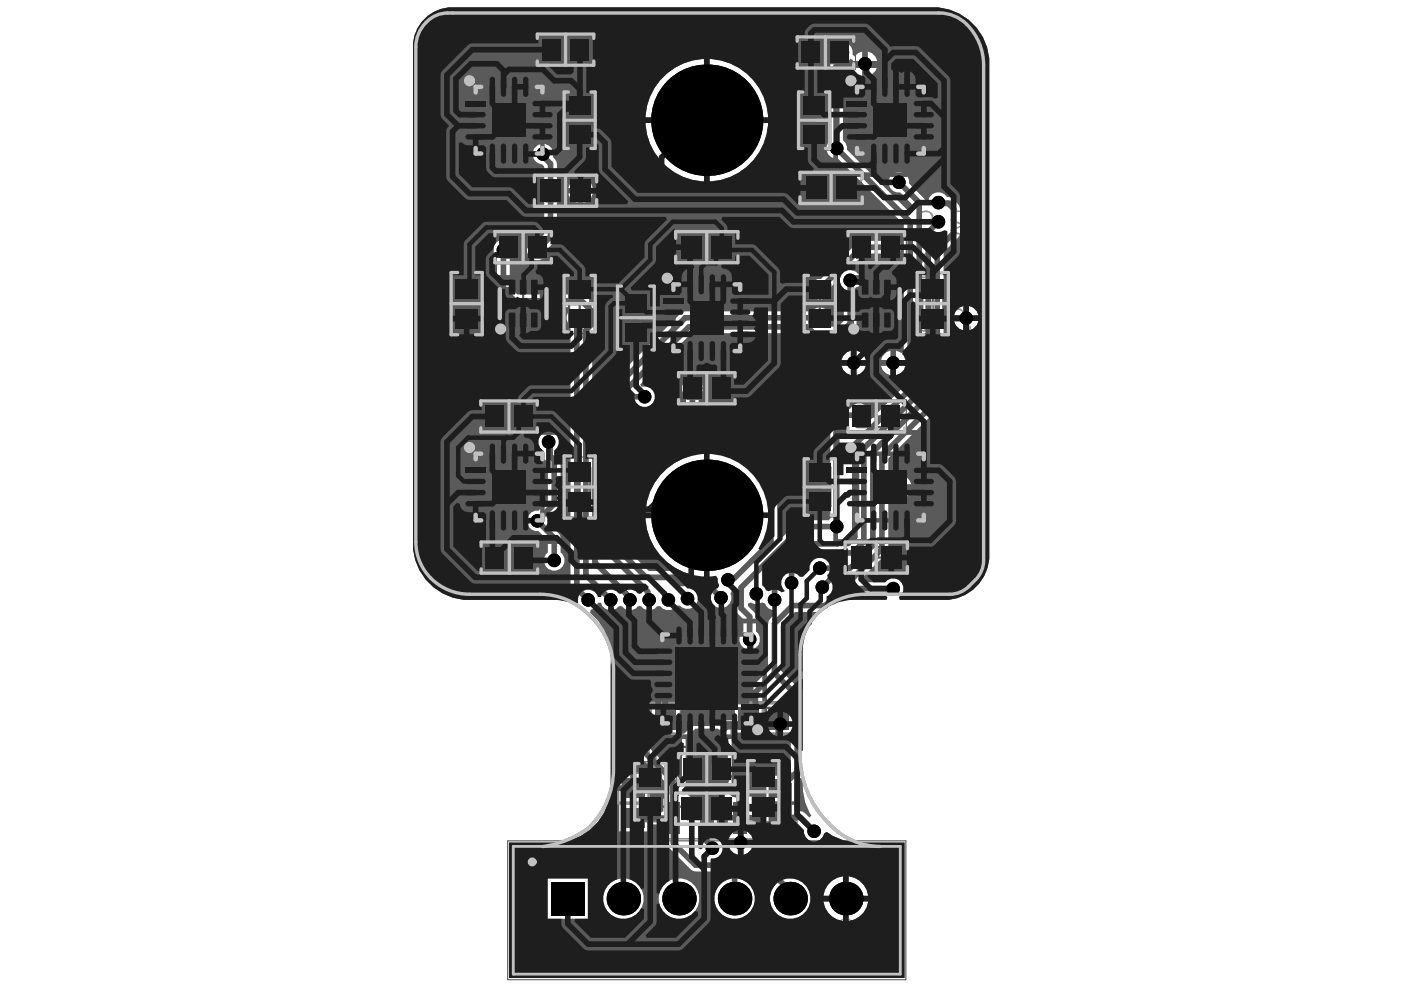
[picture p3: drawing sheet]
<svg xmlns="http://www.w3.org/2000/svg" width="297mm" height="210mm" viewBox="0 0 297 210" stroke-linecap="round" stroke-linejoin="round" font-family="sans-serif">
<g fill="none" stroke="#5a5a5a" stroke-width=".24">
<path d="M113.5 7h12.8v7.1h-12.8zM119.4 19.1h7v12.7h-7zM168.6 7.6h12.8v7.1h-12.8zM169.1 19.1h7v12.7h-7zM113.5 36.9h12.8v7.1h-12.8zM169.8 36.3h12.8v7.1h-12.8zM95.4 58h7.1v12.7h-7.1zM104.6 48.9h12.7v7h-12.7zM119.4 58h7v12.7h-7zM143.5 48.9h12.7v7h-12.7zM170.3 58h7v12.7h-7zM179.4 48.9h12.8v7h-12.8z"/>
<path d="M194.2 58h7.1v12.7h-7.1zM131.3 61h7.1v12.7h-7.1zM143.5 78.8h12.7v7.1h-12.7zM101.6 84.8h12.7v7h-12.7zM119.4 96.9h7v12.7h-7zM170.3 96.9h7v12.7h-7zM179.4 84.8h12.8v7h-12.8zM101.6 114.7h12.8v7.1h-12.8zM179.4 114.7h12.8v7.1h-12.8zM131.5 148.8h12.7v7.1h-12.7zM137.6 153.8h24.5v24.1h-24.5zM143.5 159.6h12.7v7h-12.7z"/>
<path d="M155.5 148.8h12.7v7.1h-12.7zM130.7 163.9h7.1v12.7h-7.1zM134.3 161.5h7.1v12.7h-7.1zM143.5 167.9h12.7v7.1h-12.7zM158.3 161.5h7.1v12.7h-7.1zM161.9 163.9h7.1v12.7h-7.1z"/>
</g>
<g fill="none" stroke="#5a5a5a" stroke-width=".47">
<path d="M115.8 8.3h8.2v4.5h-8.2zM117.7 10.5h4.4M119.9 8.3v4.5M170.9 8.9h8.2v4.5h-8.2zM172.8 11.1h4.4M175 8.9v4.5M105.6 25.5h4.7M107.9 23.1v4.7M115.8 38.2h8.2v4.5h-8.2zM119.9 38.2v4.5M120.7 25.5h4.4M120.7 21.4h4.4v8.2h-4.4z"/>
<path d="M122.9 23.3v4.4M170.4 25.5h4.5M170.4 21.4h4.5v8.2h-4.5zM172.1 37.6h8.2v4.5h-8.2zM172.6 23.3v4.4M174 39.8h4.4M176.2 37.6v4.5M186.4 25.5h4.7M188.8 23.1v4.7M106.8 50.2h8.2v4.4h-8.2zM108.7 52.4h4.5M110.9 50.2v4.4"/>
<path d="M117.7 40.4h4.4M145.7 50.2h8.3v4.4h-8.3zM147.6 52.4h4.5M149.9 50.2v4.4M181.7 50.2h8.2v4.4h-8.2zM183.5 52.4h4.5M185.8 50.2v4.4M96.7 64.4h4.5M96.7 60.3h4.5v8.2h-4.5zM98.9 62.1v4.5M108.6 64.4h4.7M110.9 62v4.7"/>
<path d="M120.7 64.4h4.4M120.7 60.3h4.4v8.2h-4.4zM122.9 62.1v4.5M132.6 67.4h4.5M132.6 63.2h4.5v8.3h-4.5zM134.9 65.1v4.5M147.5 67.4h4.7M149.9 65v4.7M171.6 64.4h4.4M171.6 60.3h4.4v8.2h-4.4zM173.8 62.1v4.5M183.4 64.4h4.7"/>
<path d="M185.8 62v4.7M195.5 64.4h4.5M195.5 60.3h4.5v8.2h-4.5zM197.8 62.1v4.5M103.8 86.1h8.3v4.4h-8.3zM105.7 88.3h4.5M107.9 86.1v4.4M120.7 99.1h4.4v8.3h-4.4zM145.7 80.1h8.3v4.5h-8.3zM147.6 82.3h4.5M149.9 80.1v4.5M171.6 99.1h4.4v8.3h-4.4z"/>
<path d="M181.7 86.1h8.2v4.4h-8.2zM183.5 88.3h4.5M185.8 86.1v4.4M103.9 116h8.2v4.5h-8.2zM105.6 103.3h4.7M105.8 118.2h4.4M107.9 100.9v4.7M108 116v4.5M120.7 103.3h4.4M122.9 101v4.5M171.6 103.3h4.4M173.8 101v4.5"/>
<path d="M181.7 116h8.2v4.5h-8.2zM183.5 118.2h4.5M185.8 116v4.5M186.4 103.3h4.7M188.8 100.9v4.7M133.7 150.1h8.3v4.5h-8.3zM135.6 152.3h4.5M137.9 150.1v4.5M138.8 158.4h22.1v12.6h-22.1zM147.5 143.9h4.7M149.9 141.6v4.7M157.7 150.1h8.3v4.5h-8.3z"/>
<path d="M159.6 152.3h4.5M161.8 150.1v4.5M132 170.3h4.5M132 166.1h4.5v8.3h-4.5zM134.3 168v4.5M135.6 167.9h4.5M135.6 163.8h4.5v8.2h-4.5zM137.9 165.6v4.5M145.7 160.9h8.3v4.4h-8.3zM145.7 169.2h8.3v4.5h-8.3zM147.5 164.7h4.7M147.6 163.1h4.5"/>
<path d="M147.6 171.5h4.5M149.9 160.9v6.2M149.9 169.2v4.5M159.6 167.9h4.5M159.6 163.8h4.5v8.2h-4.5zM161.8 165.6v4.5M163.2 170.3h4.5M163.2 166.1h4.5v8.3h-4.5zM165.4 168v4.5"/>
<circle cx="156.5" cy="166.6" r="2.36"/>
</g>
<path d="M96.3 13.9h23.2v23.2h-23.2zM177.2 13.9h23.2v23.2h-23.2zM105.7 58.8h10.4v11.1h-10.4zM138.3 55.8h23.1v23.1h-23.1zM180.6 58.8h10.4v11.1h-10.4zM96.3 91.7h23.2v23.1h-23.2zM177.2 91.7h23.2v23.1h-23.2zM137.6 131.7h24.5v24.5h-24.5z" fill="none" stroke="#5a5a5a" stroke-width=".94"/>
<g fill="#5a5a5a">
<path d="M147.6 144.4l.2-.2a1.76 1.76 0 0 1 1.9 .3l.2 2.6h-.5v-1.7a.81 .81 0 0 0-.4-.9 .81 .81 0 0 0-.9 0l-.3 .4v2.2h-.3v-2.4z"/>
<path d="M145.4 146.1a.55 .55 0 0 0 .3 .6 .55 .55 0 0 0 .7-.1 .54 .54 0 0 0-.3-.7 .54 .54 0 0 0-.7 .2zM145.3 144.9a.6 .6 0 0 0 1.2 0 .6 .6 0 0 0-1.2 0zM145.2 144.2h.2a.98 .98 0 0 1 1.2 0 .98 .98 0 0 1 .3 1.2l-.3 .2h-.2a.82 .82 0 0 1 .2 1.2 .82 .82 0 0 1-1.2 .1 .63 .63 0 0 1-.4-.6 .63 .63 0 0 1 .5-.6 .93 .93 0 0 1-.3-1.5z"/>
</g>
<path d="M107.6 178.3h84.5v29.4h-84.5z" fill="none" stroke="#5a5a5a" stroke-width=".24"/>
<g fill="none" stroke="#5a5a5a" stroke-width=".94">
<path d="M96.3 13.9h23.2v23.2h-23.2zM100.9 18.4h14.1v14.2h-14.1zM177.2 13.9h23.2v23.2h-23.2zM181.7 18.4h14.2v14.2h-14.2zM105.7 58.8h10.4v11.1h-10.4zM138.3 55.8h23.1v23.1h-23.1zM180.6 58.8h10.4v11.1h-10.4zM106.9 61.3h8v6.1h-8zM142.8 60.3h14.1v14.1h-14.1zM181.8 61.3h8v6.1h-8zM96.3 91.7h23.2v23.1h-23.2zM100.9 96.2h14.1v14.1h-14.1z"/>
<path d="M177.2 91.7h23.2v23.1h-23.2zM181.7 96.2h14.2v14.1h-14.2zM137.6 131.7h24.5v24.5h-24.5zM140.4 134.5h18.9v18.9h-18.9z"/>
<circle cx="112.8" cy="182.8" r=".47"/>
</g>
<path d="M108.8 179.5h82.1v27h-82.1z" fill="none" stroke="#5a5a5a" stroke-width=".6"/>
<path d="M88.2 9.9v105M94.9 2.8h104.1M208.5 13.8v105M99.5 126h15M124.8 130.2l.7 .8M169.6 138.8v21.3M183.4 126h18M206.9 122.9l-1.5 1.4M130.1 142v21.1M175.5 174.4l.9 .8M186.6 179.5h4v26.7h-81.5v-26.7h6" fill="none" stroke="#8c8c8c" stroke-width=".72"/>
<path d="M143.5 158.3h-4.7v12.8M156.2 158.3h4.7v12.8" fill="none" stroke="#8c8c8c" stroke-width=".94"/>
<path d="M131.3 150.4v-1.4h13.2v1.4M131.3 154.2v1.4h13.2v-1.4M137.9 149v6.6M155.2 150.4v-1.4h13.2v1.4M155.2 154.2v1.4h13.2v-1.4M161.8 149v6.6M131 170.3h6.6M132.4 163.7h-1.4v13.2h1.4M136.2 163.7h1.4v13.2h-1.4M162.1 170.3h6.6M163 164.3h-.9v12h.9M167.8 164.3h.9v12h-.9" fill="none" stroke="#8c8c8c" stroke-width=".71"/>
<g fill="#8c8c8c">
<path d="M177.6 195.5l.9-.6a2.18 2.18 0 0 1 2.6 .9 1.42 1.42 0 0 1-1.4 1.6l-.1-1h.2l.1 .7a1.02 1.02 0 0 0 .9-1.2 1.02 1.02 0 0 0-1.1-.9 1.3 1.3 0 0 0-1.4 .3 1.3 1.3 0 0 0-.3 1.4l.6 .4v.3h-.1a1.36 1.36 0 0 1-.9-1.9z"/>
<path d="M177.6 198.1l3.5-.1-.1 .4h-2.9l3 1.8v.3h-3.5v-.2l3-.1-3-1.8z"/>
<path d="M153.9 195l3.6 1.4-3.5 1.4-.1-.3 3.1-1.1-3.1-1.1z"/>
<path d="M153.9 198.3l.1-.2h3.4l.1 .3-3.5 .1z"/>
<path d="M153.9 199.6l.1-.1 3.4-.2 .1 .4h-3l3 1.9v.3h-3.5v-.3h3z"/>
<path d="M141.9 195.4a.87 .87 0 0 1 1.4-.1v.1a2.02 2.02 0 0 1 .7 1.6l.3 .2h.4a1.52 1.52 0 0 0-.1-2.2l.6 .3 .1 .6h.1l-.1 1.1-.6 .4a.85 .85 0 0 1-1-.3l-.6-1.6-.6-.2a1.3 1.3 0 0 0 0 2l-.1 .1a.64 .64 0 0 1-.5-.7h-.1z"/>
<path d="M130.1 195.5l.5-.5h.3l.7 .8a2.24 2.24 0 0 0 .9 1.5h.3a1.52 1.52 0 0 0-.1-2.1l.1-.2 .5 .4 .1 .6h.2l-.2 1.1-.6 .4a.99 .99 0 0 1-1.2-.7l-.3-1.2-.6-.2a1.3 1.3 0 0 0 0 2v.1h-.3l-.4-.7z"/>
<path d="M130.1 199a2.11 2.11 0 0 1 3.5 .2 1.52 1.52 0 0 1-1.1 1.7v-.2a1.11 1.11 0 0 0 .7-1.3 1.11 1.11 0 0 0-1.1-.9 1.65 1.65 0 0 0-1.9 .8v.6l.8 .8-.1 .2a1.32 1.32 0 0 1-.8-1.9z"/>
<path d="M130 201.6h3.6v2.1h-.3v.1l-.1-.1v-1.8h-3.2z"/>
<path d="M118.6 195h.2v1.6l1.1-.8 .2 .1a.84 .84 0 0 0 .9 1.1 .99 .99 0 0 0 .9-.9 .99 .99 0 0 0-.7-1.1v-.2l.3-.1 .6 .6-.2 1.4-.7 .5-.8-.1a.91 .91 0 0 1-.6-.9l-.9 .8h-.3z"/>
<path d="M118.6 197.9l3.5 1.2v.4l-3.5 1.2v-.4l3-1.1-3-1.1z"/>
<path d="M118.6 201.4h.2v1.5l1-.8h.2v.6a.99 .99 0 0 0 1.5 .3 .99 .99 0 0 0 .1-1.5l-.4-.1v-.4l.7 .4 .2 1.1a1.27 1.27 0 0 1-1.1 1 1.02 1.02 0 0 1-1.1-.4l-.1-.6-1 .8-.3-.1z"/>
<path d="M166.3 198.5h.7l.6 .6a2.24 2.24 0 0 0 .8 1.6l.4-.2a1.4 1.4 0 0 0-.1-2l.2-.1 .5 .7v1.2l-.6 .6a.85 .85 0 0 1-1-.4l-.7-1.5-.6-.3a1.4 1.4 0 0 0 .1 2.1v.1h-.2l-.5-.6v-1.2z"/>
<path d="M165.9 201.7l.2-.1 .2 1.1h3.2v.1l-.1 .1-3.1 .2v.9l-.3 .1-.1-.1z"/>
<path d="M194.8 51.9l3.1 1.2v.3l-3.1 1.2 .1-.4 2.4-1-2.4-.9z"/>
<path d="M193.5 58.6h4.3l.1 .3-.1 .1h-4.3z"/>
<path d="M194.8 82.7l2.8 1.1 1.1-.5 .1-.9h.3l.1 .9-1.3 .8-3.1 1.2 .1-.3 2.4-1-2.4-1z"/>
<path d="M201.6 39.4a.72 .72 0 0 1 1.1 0l.6 1.6 .5 .2a1.14 1.14 0 0 0-.2-1.8l-.1-.2 .1-.1 .6 .1 .2 .5h.1l-.1 1.5-.4 .3a1.05 1.05 0 0 1-1.2-.6l-.4-1.3-.2-.1a1.13 1.13 0 0 0 .1 1.8v.2l-.7-.2-.1-.4z"/>
<path d="M200 42.6l.2-.1h4.3l-.1 .3h-2a1.15 1.15 0 0 0-.4 1.6l.4 .2h2.1v.3l-.1 .1h-2.1l-.6-.2-.2-.5v-.7l.1-.5 .5-.3h-1.9z"/>
<path d="M201.5 46.4l2.9 1.1 .9-.5 .3-.8h.2l.1 .8-4.4 2.1v-.4l2.4-1-2.3-.9z"/>
<path d="M201.5 53.1h3l-.1 .4h-2a1.15 1.15 0 0 0-.4 1.5l2.4 .2 .1 .1v.2h-2.1l-.6 .9 .2 .8 2.4 .1 .1 .4h-2.2a1.14 1.14 0 0 1-.9-1 1.14 1.14 0 0 1 .7-1.2l-.4-.2a1.43 1.43 0 0 1-.1-1.6l.5-.2h-.5z"/>
<path d="M201.5 62.8l.1-.1h2.8l.1 .1v.3h-1.7a1.08 1.08 0 0 0-1 1.4l-.1 .1h-.2v-.1a1.21 1.21 0 0 1 .6-1.4h-.6z"/>
<path d="M201.5 74.5h3v.4h-2.1a1.26 1.26 0 0 0-.4 1.7l2.5 .1v.4l-2.7-.2a1.27 1.27 0 0 1 .3-2h-.6z"/>
<path d="M201.5 82.1h3l-.1 .3h-1.6a1.03 1.03 0 0 0-1 1.4l-.1 .2h-.2v-.8l.1-.5 .5-.3h-.6z"/>
<path d="M201.5 88.4h3l-.1 .4h-2l-.6 .7 .2 .8 2.4 .2 .1 .3h-2.4l-.4-.2a1.43 1.43 0 0 1-.1-1.6l.5-.2h-.5z"/>
<path d="M178 201.9h2.9a1.52 1.52 0 0 1-1 1.8 1.52 1.52 0 0 1-1.9-.9zM177.6 201.6a1.86 1.86 0 0 0 1 2.3 2.23 2.23 0 0 0 2.5-.7l.1-.3v-1.3l-.1-.1z"/>
<path d="M142.2 198.5l2.9-.1v.9a1.42 1.42 0 0 1-2.2 .9l-.6-.4zM141.8 198.3v1.2a1.97 1.97 0 0 0 3.5 .3l.1-1.7h-3.5z"/>
<path d="M142.4 202.8l1.7-.6v1.3zM141.9 202.7v.4l3.5 1.2v-.4l-1.1-.4v-1.4l1.1-.4v-.2z"/>
<path d="M166 195.4h1.3l-.1 1.7a.58 .58 0 0 1-.9 0zM165.8 195.2v1.6l.3 .6 .4 .1 .8-.1 .4-.8 1.4 .9h.3v-.2l-1.7-1.1-.1-.8h1.7l.1-.1-.1-.1z"/>
<path d="M195 45.2l-.2 .5v.7l.3 .5h-1.5l-.1 .4h4.3l.1-.2-.1-.2h-.3v.1l.1-.3a1.18 1.18 0 0 0-.8-1.9l-.1-.2-1.2 .2zM195.3 45.5a1.34 1.34 0 0 1 2.2 .3v.5l-.5 .6h-1.4a1.01 1.01 0 0 1-.3-1.4z"/>
<path d="M195.3 49.2l.7-.4v1.9h-.3a1.02 1.02 0 0 1-.4-1.5zM195.1 48.8a1.26 1.26 0 0 0-.3 1.6 1.26 1.26 0 0 0 1.5 .6v-2.3a1.21 1.21 0 0 1 1.2 1.3l-.6 .7v.3l.1 .1 .8-.7a1.38 1.38 0 0 0-1.1-1.9l-.7-.2z"/>
<path d="M195.3 56l.7-.5v1.9h-.3a.95 .95 0 0 1-.4-1.4zM195.1 55.5a1.32 1.32 0 0 0-.3 1.5 1.32 1.32 0 0 0 1.4 .8l.1-.1v-2.3a1.2 1.2 0 0 1 1.2 1.3l-.6 .7v.3l.3 .1 .6-.7a1.38 1.38 0 0 0-1.1-1.9l-.7-.2z"/>
<path d="M195.3 61a1.34 1.34 0 0 1 2.2 .4 1.23 1.23 0 0 1-1.4 1.3 1.08 1.08 0 0 1-.8-1.7zM195 60.8a1.53 1.53 0 0 0 .3 1.8 1.53 1.53 0 0 0 1.9 .2 1.39 1.39 0 0 0 0-2.4l-.5-.2h-.7l-.6 .2z"/>
<path d="M195.3 64.6l.3-.3h1.4l.5 .7a1.2 1.2 0 0 1-1.3 1.3 1.2 1.2 0 0 1-.9-1.7zM194.8 64v.3h.3l-.1 .1a1.51 1.51 0 0 0 .7 2.1 1.51 1.51 0 0 0 2.1-.9h.1v-.7l-.3-.5-.2-.1h1.8l-.1-.4h-4.2z"/>
<path d="M195.3 68.6l.7-.5v1.9a.82 .82 0 0 1-.9-.6zM195 68.3a1.33 1.33 0 0 0 1.2 2.1l.1-.2v-2.1h.1a1.22 1.22 0 0 1 1.1 1.3l-.6 .7 .1 .3a1.36 1.36 0 0 0 .9-1.5 1.36 1.36 0 0 0-1.2-1.2l-1.2 .1z"/>
<path d="M195.1 71.7v.1a1.21 1.21 0 0 0 0 1.8h-1.6v.2l.1 .1h4.2l.1-.2-.4-.1 .1-.1a1.36 1.36 0 0 0-.7-2.2l-.9-.1zM195.3 72.2a1.22 1.22 0 0 1 1.4-.6 1.22 1.22 0 0 1 .8 1.3l-.5 .7h-1.4a1.08 1.08 0 0 1-.3-1.4z"/>
<path d="M195.3 79.3l.3-.2h1.4a1.08 1.08 0 0 1 .4 1.4 1.08 1.08 0 0 1-1.3 .5 1.08 1.08 0 0 1-.8-1.7zM193.5 78.7v.4h1.6a1.45 1.45 0 0 0 .1 1.9 1.45 1.45 0 0 0 2 .1 1.38 1.38 0 0 0 .4-1.9l-.2-.1h.4l.1-.1-.1-.3z"/>
<path d="M201.6 50l-.1 .4a1.32 1.32 0 0 0 .3 1.3h-.3v.4h2.9l.1-.4h-.4l.3-.1a1.69 1.69 0 0 0-.6-2.1l-1.1-.2v.1l-.6 .1zM202 50.3a1.13 1.13 0 0 1 1.7-.4 1.13 1.13 0 0 1-.1 1.8h-1.3a1.08 1.08 0 0 1-.3-1.4z"/>
<path d="M201.6 65.9a1.25 1.25 0 0 0 .2 1.7h-.3v.4h3l-.1-.4-.3 .1a1.63 1.63 0 0 0-.3-2.2l-1.2-.2-.6 .3zM202 66.2a1.13 1.13 0 0 1 1.7-.3 1.13 1.13 0 0 1-.1 1.7h-1.3a1.01 1.01 0 0 1-.3-1.4z"/>
<path d="M200 70.1l.4 .5 .5-.4-.3-.3zM201.5 70v.4h3.5l.7-.3 .1-.5h.1l-.1-.6h-.2v.6l-.3 .3-.5 .1z"/>
<path d="M202 71.9l.6-.5v1.9l-.5-.1a1.16 1.16 0 0 1-.1-1.3zM201.6 71.7a1.42 1.42 0 0 0 .4 1.8l.3 .2h.6v-2.3a1.07 1.07 0 0 1 1.2 .8 1.07 1.07 0 0 1-.6 1.3l.3 .2a1.45 1.45 0 0 0 .5-2 1.45 1.45 0 0 0-2-.5h-.2z"/>
<path d="M201.6 79a1.39 1.39 0 0 0 .2 1.6h-1.6l-.2 .3 .2 .1h4.3v-.4h-.4l.3-.1a1.51 1.51 0 0 0-1-2.1h-1l-.3 .1zM202 79.2a1.13 1.13 0 0 1 1.7-.3 1.13 1.13 0 0 1-.1 1.7h-1.3a1.01 1.01 0 0 1-.3-1.4z"/>
<path d="M201.6 85.3l-.1 .4a1.32 1.32 0 0 0 .3 1.3h-.3v.2l.1 .1h2.8l.1-.3h-.4l.1-.1a1.34 1.34 0 0 0-.4-2.1l-1.1-.2v.1l-.6 .1zM202 85.4a1.19 1.19 0 0 1 1.5-.3 1.19 1.19 0 0 1 .5 1.5l-.4 .4h-1.3a1.2 1.2 0 0 1-.3-1.6z"/>
<circle cx="125.5" cy="131" r=".36"/>
<circle cx="124.8" cy="130.2" r=".36"/>
<circle cx="176.4" cy="175.2" r=".36"/>
<circle cx="175.5" cy="174.4" r=".36"/>
</g>
<g fill="none" stroke="#8c8c8c" stroke-width=".72">
<path d="M90.3 4.8a7.2 7.2 0 0 0-2.1 5.1M94.9 2.8l-2 .3-1.3 .6-1 .8M199.2 2.8a9 9 0 0 1 8 5.5l1 2.6 .3 2.9M88.2 114.9a11.2 11.2 0 0 0 11.3 11.1M208.5 118.8l-.1 1.3-.4 1.2-1.1 1.6M114.5 126a14.5 14.5 0 0 1 10.3 4.2M125.5 131a15.6 15.6 0 0 1 4.6 11M183.4 126a13.5 13.5 0 0 0-13.7 11.8l-.1 1M205.4 124.3l-1 .8-1.1 .6-1.9 .3M124.9 175.4a20.8 20.8 0 0 1-9.8 4.1M130.1 163.1a17.2 17.2 0 0 1-5.1 12.2M169.6 160.1a20.2 20.2 0 0 0 5.9 14.3"/>
<path d="M176.4 175.2a14.5 14.5 0 0 0 10.2 4.3"/>
</g>
<circle cx="157" cy="179" r=".59" fill="none" stroke="#8c8c8c" stroke-width="1.2"/>
<g fill="#5a5a5a">
<path d="M165.5 132.8l3.1-3.1h4.7l.2 .6a10.4 10.4 0 0 0-3.3 7.7v8l-.6 .2-4.1-4z"/>
<path d="M145.4 156.3l2.1-1.8h4.7l2.1 1.8v11.7l-3 3h-2.9l-3-3z"/>
<path d="M125.3 129.3l.6-.3 .6-.6 .3-.6h.6a2.14 2.14 0 0 0 1.6 1.5 2.14 2.14 0 0 0 2.2-.7h.7a2.11 2.11 0 0 0 3.3 0h.8a2.11 2.11 0 0 0 3.3 0h.7a2.19 2.19 0 0 0 3.6-.2h.6a2.17 2.17 0 0 0 3 .2 2.17 2.17 0 0 0 .3-3l.3-.6h1.5l1.4 1.5a2.17 2.17 0 0 0 2.5 2.4 2.17 2.17 0 0 0 1.7-3l.2-.6 .7 .4 .1 3.7 1.7 1.9v2.6a2.18 2.18 0 0 0-.3 3.2 2.18 2.18 0 0 0 3.3 0 2.18 2.18 0 0 0-.3-3.2l-.1-3.7-1.6-1.7v-.5l.6-.3a2.24 2.24 0 0 0 2.4 0l.6 .3a2 2 0 0 0 2.1 1.3l.3 .6-1.3 1.3-.4 1v10l-4 4-.1 3h-3v3.5l-2.2 .1-1.1 1-5-.1-.6 .2-1.9 1.7-.6-.2v-2.5h-2.7v3h2.4l.5 .5v9h-.6l-.4-.9-7.6-7.5v-1.2l.5-.4h.9l.3 .5h2.8v-7.1h-2.8l-.3 .4h-5.6v6.2h1.5v2.1l.4 1 7.6 7.5v3.4h-.7v2.7h-2.8l-.4-.4v-1l.4-.3v-2.7h-7.1v2.7l.5 .3v5.6h6.2v-1.5h3.2v2.6h.8l.1 1.9 5 5.1 1 .4h6.6l.3 .3v1.4a4.3 4.3 0 0 0-2.1 6.6 4.3 4.3 0 0 0 6.9 0 4.3 4.3 0 0 0-2.1-6.6 3.5 3.5 0 0 0-4.4-4.4l-.3-.6a2.13 2.13 0 0 0-.2-3.5l-.2-.6v-6l1.8-1.8 .5 .3v2.9h2v-3.9h-1l-.3-.6 .1-.3-.1-12 .3-.6h6.2l.2 .5h2.5l.6 .2v-2.6h1.2v2.6l.6-.2h1.1v7.2l-1.5 1.4h-3.7v5.4h5.9v-3.8l1.2-1.2 .6 .3a12.9 12.9 0 0 0 1.8 7.7l-.4 .4a2.78 2.78 0 0 0-3.2-1.3v-1.4h-5.9v5.5h1.6v10.7l.3 .8a4.3 4.3 0 0 0 1.3 6.8 4.3 4.3 0 0 0 6.1-3.2 4.3 4.3 0 0 0-4.8-4.9l-.2-.6v-9.6h1.6v-1.4h.7l1.4 1.3a2.18 2.18 0 0 0 1.7 2.4 2.18 2.18 0 0 0 2.5-1.7l.6-.3a11.5 11.5 0 0 0 6.9 2.2h9.6v28.8h-83.9v-28.8h9.6a12 12 0 0 0 12-11.9v-27.5a11.9 11.9 0 0 0-4.4-9.3zM141.7 148.8v2.9h2.7v-2.9zM134.9 163.8v2.7h2.9v-2.7zM130.7 163.8v2.7h3v-2.7zM157.5 168.9v3.9h2v-3.9zM154.3 174l.1 4h5.2l-.1-4zM157.6 179.2v2l.9-.3 .8-.8 .3-.9zM154.4 179.2l.4 .9 .7 .8 .9 .3v-2zM179.9 185.8v4.1h4.2a4.8 4.8 0 0 0-4.2-4.1zM175.5 187.6l-.6 1.1-.3 1.2h4.1v-4.1a4.8 4.8 0 0 0-3.2 1.8zM139.6 190.5a4.4 4.4 0 0 0 8.7 0 4.4 4.4 0 0 0-8.7 0zM127.9 190.5a4.3 4.3 0 0 0 8.6 0 4.3 4.3 0 0 0-8.6 0zM116.1 186.3v8.5h8.6v-8.5zM179.9 191.1v4.2a4.8 4.8 0 0 0 4.2-4.2zM174.6 191.1a4.8 4.8 0 0 0 4.1 4.2v-4.2z"/>
<path d="M89.4 4.6a8.4 8.4 0 0 1 5.7-3h103.8a11.9 11.9 0 0 1 10.8 11.9v104.1a9.5 9.5 0 0 1-8.6 9.6h-10.3l-.2-.6a2.18 2.18 0 0 0 .4-3.3 2.18 2.18 0 0 0-3.3 .2h-5l-.3-.6 5.8-6 .1-11.3 .6-.3 1.1 .6v-5.2l-1.1 .5-.6-.3v-3.7l11.7-11.8 .1-32 3.3-3.5 .1-5.6a3.4 3.4 0 0 0-2.5-2.5h-.2a2.17 2.17 0 0 0-2.4-1 2.17 2.17 0 0 0-1.6 2h-.6l-.4-.8-3.1-3.1a2.18 2.18 0 0 0-2-2.4 2.18 2.18 0 0 0-2.3 2.2 2.18 2.18 0 0 0 2.4 2.1l2.7 2.7v1.4l-.5 .2-13.4-13.4v-.7l-.4-.7-.5-.5v-16.5a2.39 2.39 0 0 0 1.6-.9l.6 .4-.1 .1h2v-2l-.9 .4-.7 .6-.5-.3a2.22 2.22 0 0 0-2.3-2.7 2.22 2.22 0 0 0-1.9 2.9l-.4 1v17a2.16 2.16 0 0 0-.7 2.5 2.16 2.16 0 0 0 2.3 1.3l13.9 14v27l-.6 .3-1-.6v5.2l1-.5 .6 .3v2.7l-6.9 6.9-.5-.3a2.16 2.16 0 0 0-1-2.9 2.16 2.16 0 0 0-2.9 1l-1.3 .1-.5 .3-2 2.1-.4 .9v19.8l-.4 .4-6.1 .1-4.2 4-.6-.2-.1-15.8-4.8-4.8-10.7-.1-1.1-1v-8.5a2.18 2.18 0 0 0 .3-3.2 2.18 2.18 0 0 0-3.2 0 2.18 2.18 0 0 0 .2 3.2v9l.4 1 1.9 1.8-.1 .7a12.9 12.9 0 0 0-10.7 12.1h13v1.2h-13a12.9 12.9 0 0 0 9.5 12l-.1 .6h-1.8l-.9-.9-.9-.4h-5.2l-5.9-6v-26.7l2.8-2.8h.7a2.17 2.17 0 0 0 3.7-.9 2.17 2.17 0 0 0-2.7-2.7l-.4-.5 10.9-10.9h24l.9 .9 1 .4 6.3-.1 2.7-2.7 .1-8a2.16 2.16 0 0 0 .8-2.2 2.16 2.16 0 0 0-1.8-1.6l-.3-.6 3-2.9h3.8a2.18 2.18 0 0 0 3.2 .2 2.18 2.18 0 0 0 0-3.2 2.18 2.18 0 0 0-3.2 .3l-4.9 .1-8.1 8a2.18 2.18 0 0 0-2.5 2 2.18 2.18 0 0 0 2.3 2.3 2.18 2.18 0 0 0 2.1-2.4l1.5-1.6 .6 .3 .3 .9 .5 .4v6.9l-1.2 1.3h-1.9l-.2-.6a2.18 2.18 0 0 0-.5-3.1 2.18 2.18 0 0 0-3 .4l-27.3 .1-18.7 18.5-.5-.2v-13.8l1.2-1.4v-3.7l-2.6-2.7-.9-.4h-13.6l-1.6-1.6v-6.1a2.18 2.18 0 0 0 .2-3.2 2.18 2.18 0 0 0-3.2 0 2.18 2.18 0 0 0 .3 3.2l.1 7.2 2.7 2.8 .9 .4h11.6l.2 .6a2.11 2.11 0 0 0 .1 3.4v55.7l.4 .9 1.1 1.2 .1 .8-.5 .5-1.1-.5-2.3-.4-1.2-.1h-19.1a11.9 11.9 0 0 1-10.8-12v-105.3a8 8 0 0 1 1.8-5.3zM184 10.9v2h2l-.4-.9-.7-.7zM184 14.1v2l.9-.3 .7-.8 .4-.9zM180.8 14.1l.4 .9 .7 .8 .9 .3v-2zM189.4 22.9v2h2l-.4-.9-.7-.7zM186.5 24l-.3 .9h2v-2l-.9 .4zM150.5 12.5v12.4h12.3a12.9 12.9 0 0 0-12.3-12.4zM139.9 17a12.8 12.8 0 0 0-3 7.9h12.4v-12.4a12.8 12.8 0 0 0-9.4 4.5zM108.5 22.9v2h2l-.3-.9-.8-.7zM105.7 24l-.4 .9h2v-2l-.9 .4zM189.4 26.1v2l.9-.4 .7-.7 .4-.9zM186.2 26.1l.3 .9 .8 .7 .9 .4v-2zM108.5 26.1v2l.9-.4 .8-.7 .3-.9zM105.3 26.1l.4 .9 .7 .7 .9 .4v-2zM150.5 26.1v12.4a12.9 12.9 0 0 0 12.3-12.4zM136.9 26.1a12.9 12.9 0 0 0 12.4 12.4v-12.4zM123.7 37.8v2h2l-.4-.8-.7-.8zM120.9 39l-.4 .8h2v-2l-.9 .4zM123.7 41v2l.9-.3 .7-.8 .4-.9zM120.5 41l.4 .9 .7 .8 .9 .3v-2zM113.3 31.4a2.16 2.16 0 0 0 1.6 3.4l.5 .5v3.4a2.12 2.12 0 0 0 0 3.4v7.5l-1.2 1.3a2.18 2.18 0 0 0-2.5 2 2.18 2.18 0 0 0 2.3 2.3 2.18 2.18 0 0 0 2.1-2.4l1.6-1.6 .4-1v-8.1a2.12 2.12 0 0 0 0-3.4v-4l-.1-.5-.8-.9a2.18 2.18 0 0 0-1.2-2.6 2.18 2.18 0 0 0-2.7 .7zM205.5 64.9v2h2l-.4-.9-.7-.8zM202.6 66l-.3 .9h2v-2l-.9 .3zM205.5 68.1v2l.9-.4 .7-.7 .4-.9zM202.3 68.1l.3 .9 .8 .7 .9 .4v-2zM187.1 75.4l-.3 .9h2v-2l-.9 .4zM181.6 74.3v2h2l-.4-.9-.7-.7zM178.8 75.4l-.4 .9h2v-2l-.9 .4zM186.8 77.5l.3 .9 .8 .8 .9 .3v-2zM181.6 77.5v2l.9-.3 .7-.8 .4-.9zM178.4 77.5l.4 .9 .7 .8 .9 .3v-2zM191.2 100.7v2h2l-.4-.9-.7-.8zM108.5 100.7v2h2l-.3-.9-.8-.8zM105.7 101.8l-.4 .9h2v-2l-.9 .3zM191.2 103.9v2l.9-.4 .7-.7 .4-.9zM108.5 103.9v2l.9-.4 .8-.7 .3-.9zM105.3 103.9l.4 .9 .7 .7 .9 .4v-2zM114.5 92.5a2.15 2.15 0 0 0 .8 3.1 2.22 2.22 0 0 0 .9 2.5v8.2l-2 2a2.17 2.17 0 0 0-2.5 2.1 2.17 2.17 0 0 0 2.5 2.2l2 2v2.5a2.18 2.18 0 0 0-.3 3.2 2.18 2.18 0 0 0 3.2 0 2.18 2.18 0 0 0-.2-3.2l-.1-3.6-2.7-2.8v-.5l2.4-2.4 .4-.9v-9.4l-.1-.5-.8-.9v-1a2.18 2.18 0 0 0-.4-3.2 2.18 2.18 0 0 0-3.1 .6z"/>
</g>
<g fill="none" stroke="#5a5a5a" stroke-width="1.2">
<path d="M177.4 12.8v18.7l15.6 15.5v35.5l-11.8 11.8v19.5l-1.4 1.4-10.7 .1-4.9 4.9v7M190.6 38.7l4.3 4.3v40.3l-11.7 11.8v19.7l-2.4 2.4h-10.2l-2.8 2.8v3.6M199 43l.1 .1h1.9l1.2 1.2v5.1l-3.5 3.5v32l-11.7 11.7v19.8l-6 6h-4.6l-2.1 2.1M199 47l-2.2 2.2v34.9l-11.7 11.7v19.8l-4.9 4.9h-6.4M181 76.9h8.4M116.3 93.7l.3 .3v2.6l.9 .9v9.4l-3.6 3.5M182.2 87.7l-.3 .3h-2.4l-2.1 2.1v21.5M189.4 124.8h-10.8l-3.6 3.6h-7l-3.8 3.8v10.5M141.1 152.3l-1.6-1.5v-4l-1.6-1.7h-5.4l-1.8 1.8v9.3l3.6 3.6v7.3M164.2 142.7l-4 4v4.1l-1.6 1.5v.3l-1.5 1.5h-3l-4.2 4.2M164.2 142.7l4.8 4.8v16.1l-1.9 2v.2l-1.4 1.4h-.3M165 153.5v4l-2 2h-2.4l-3.7 3.7v10.2"/>
<path d="M165 152.3v.8l.4 .4M142.8 173.4v5.4l4.7 4.6h7.1l1.1 1.1v6M149.9 173.9v4.5l1.2 1.2v.2M157 173.5v5.1"/>
</g>
<circle cx="159.5" cy="118.8" r=".6" fill="#5a5a5a"/>
<path d="M163.4 98.9v16l-7.7 7.7h-1l-.4 .3" fill="none" stroke="#5a5a5a" stroke-width="1.2"/>
<circle cx="152.9" cy="126.7" r=".6" fill="#5a5a5a"/>
<g fill="none" stroke="#5a5a5a" stroke-width="1.2">
<path d="M178.6 11.1v.5l-1.2 1.2M115.1 32.7v.4l1.6 1.6v15.5l-2.8 2.8M106.7 53v8.4l2.4 2.4h14.2l2.2 2.2v2.7l-1.3 1.3v51.9l5.3 5.3M180.3 59.4v9.2l-2 2h-5.8l-1.3-1.3h-25.1l-17.8 17.8v29.3l9 9v1.5l.3 .3M188.9 52.4h-6.2l-8.9 8.9M122.3 67.4v57.4l2.4 2.4M173.8 67.4h-28.5l-19.2 19.1v32.8l7.5 7.4v.5M136.7 84.1h-2.7l-3.8 3.8v27.7l6.8 6.8h5.7l1.3 1.3h5.8l3.1 3M146.8 82.3v10.7l1.9 1.9h10.7l4 4M113.9 110.4l3.6 3.6v4.8M177.4 111.6h-7.3l-13 13v4.3l1.8 1.9v4.8M134.7 152.3v5.2l8 8v4.8"/>
<path d="M142.8 173.4h-8.5M156.9 173.4l.1 .1M172.6 176.3l-2.9-3h-4.3v13.5l2.1 2.1v1.6"/>
</g>
<g fill="#000">
<circle cx="143.2" cy="18.7" r="1.2"/>
<circle cx="149.9" cy="15.9" r="1.2"/>
<circle cx="156.6" cy="18.8" r="1.2"/>
<circle cx="178.6" cy="11.1" r="1.44"/>
<circle cx="183.4" cy="13.5" r="1.44"/>
<circle cx="107.9" cy="25.5" r="1.44"/>
<circle cx="115.1" cy="32.7" r="1.44"/>
<circle cx="140.3" cy="25.5" r="1.2"/>
<circle cx="142.7" cy="31.5" r="1.2"/>
<circle cx="149.9" cy="35.1" r="1.2"/>
<circle cx="149.9" cy="25.5" r="11.8"/>
<circle cx="157" cy="31.5" r="1.2"/>
<circle cx="159.4" cy="25.5" r="1.2"/>
<circle cx="177.4" cy="31.5" r="1.44"/>
<circle cx="188.8" cy="25.5" r="1.44"/>
<circle cx="190.6" cy="38.7" r="1.44"/>
<circle cx="106.7" cy="53" r="1.44"/>
<circle cx="113.9" cy="53" r="1.44"/>
<circle cx="116.7" cy="40.4" r="1.44"/>
<circle cx="123.1" cy="40.4" r="1.44"/>
<circle cx="180.3" cy="59.4" r="1.44"/>
<circle cx="188.9" cy="52.4" r="1.44"/>
<circle cx="199" cy="43" r="1.44"/>
<circle cx="199" cy="47" r="1.44"/>
<circle cx="122.3" cy="67.4" r="1.44"/>
<circle cx="173.8" cy="67.4" r="1.44"/>
<circle cx="173.8" cy="61.3" r="1.44"/>
<circle cx="181" cy="76.9" r="1.44"/>
<circle cx="189.4" cy="76.9" r="1.44"/>
<circle cx="204.9" cy="67.5" r="1.44"/>
<circle cx="116.3" cy="93.7" r="1.44"/>
<circle cx="136.7" cy="84.1" r="1.44"/>
<circle cx="146.8" cy="82.3" r="1.44"/>
<circle cx="149.9" cy="99.7" r="1.2"/>
<circle cx="182.2" cy="87.7" r="1.44"/>
<circle cx="107.9" cy="103.3" r="1.44"/>
<circle cx="113.9" cy="110.4" r="1.44"/>
<circle cx="117.5" cy="118.8" r="1.44"/>
<circle cx="140.3" cy="109.2" r="1.2"/>
<circle cx="142.7" cy="115.2" r="1.2"/>
<circle cx="143.2" cy="102.5" r="1.2"/>
<circle cx="149.9" cy="118.8" r="1.2"/>
<circle cx="149.9" cy="109.2" r="11.8"/>
<circle cx="156.6" cy="102.5" r="1.2"/>
<circle cx="157" cy="115.2" r="1.2"/>
<circle cx="159.4" cy="109.2" r="1.2"/>
<circle cx="177.4" cy="111.6" r="1.44"/>
<circle cx="190.6" cy="103.3" r="1.44"/>
<circle cx="124.7" cy="127.2" r="1.44"/>
<circle cx="129.5" cy="127.2" r="1.44"/>
<circle cx="133.6" cy="127.2" r="1.44"/>
<circle cx="137.6" cy="127.2" r="1.44"/>
<circle cx="141.7" cy="127.2" r="1.44"/>
<circle cx="145.8" cy="126.9" r="1.44"/>
<circle cx="152.9" cy="126.7" r="1.44"/>
<circle cx="154.3" cy="122.9" r="1.44"/>
<circle cx="158.9" cy="135.6" r="1.44"/>
<circle cx="160.4" cy="125.9" r="1.44"/>
<circle cx="164.2" cy="127.2" r="1.44"/>
<circle cx="167.8" cy="123.6" r="1.44"/>
<circle cx="173.8" cy="120.5" r="1.44"/>
<circle cx="174.3" cy="124.5" r="1.44"/>
<circle cx="189.4" cy="124.8" r="1.44"/>
<circle cx="165.4" cy="153.5" r="1.44"/>
<circle cx="151.1" cy="179.8" r="1.44"/>
<circle cx="152.9" cy="163.1" r="1.44"/>
<circle cx="157" cy="178.6" r="1.44"/>
<circle cx="172.6" cy="176.3" r="1.44"/>
<circle cx="132.2" cy="190.5" r="3.6"/>
<circle cx="144" cy="190.5" r="3.6"/>
<circle cx="155.7" cy="190.5" r="3.6"/>
<circle cx="167.5" cy="190.5" r="3.6"/>
<circle cx="179.3" cy="190.5" r="3.6"/>
</g>
<path d="M116.8 187h7.1v7.1h-7.1z" fill-rule="evenodd" fill="#000"/>
<g fill="#5a5a5a">
<path d="M155.5 170.1h2.8v6.6h-2.8z" fill-rule="evenodd"/>
<path d="M148.4 171h2.9v5.7h-2.9z" fill-rule="evenodd"/>
<path d="M141.4 170.1h2.8v6.6h-2.8z" fill-rule="evenodd"/>
<path d="M156.5 150h4.3v4.7h-4.3z" fill-rule="evenodd"/>
<path d="M162.9 150h4.2v4.7h-4.2z" fill-rule="evenodd"/>
<path d="M163.2 165.2h4.5v4h-4.5z" fill-rule="evenodd"/>
<path d="M163.2 171.3h4.5v4h-4.5z" fill-rule="evenodd"/>
<path d="M131.9 171.3h4.7v4.3h-4.7z" fill-rule="evenodd"/>
<path d="M131.9 165h4.7v4.2h-4.7z" fill-rule="evenodd"/>
<path d="M132.6 150h4.2v4.7h-4.2z" fill-rule="evenodd"/>
<path d="M138.9 150h4.3v4.7h-4.3z" fill-rule="evenodd"/>
</g>
<g fill="#1e1e1e">
<path d="M174.7 8.2l.6 .6v5.3h5.5a2.56 2.56 0 0 0 2.3 2.1l.4 .4-.1 1.2h1.8v1.2h-1.8l.1 1.1-.5 .6h-4.2v2.3h-3.2v-3.3h-2.3v-5.6h1.4z"/>
<path d="M153 55.5h2.9v-1.3h3l4 4v4.3h-7.2l-.5-.5v-1.1h-1.8v-1.2h1.8a2.11 2.11 0 0 0-1.8-2.8l-.2 .1a1.51 1.51 0 0 1-.2-1.5z"/>
<path d="M175.2 96.6l2.8-2.8h5l.5 .6-.1 1.2h1.8v1.2h-1.8l.1 1-.5 .6h-4.2v2.3h-2v-3.2h-1.6z"/>
<path d="M166.6 108.6l1.1-1.1h3.2v1.5h1.7v5.5a2.47 2.47 0 0 0 1.9 1.9h3.9l.8-.3 .6 .2v5h1.5v1.5l.4 1 2.4 2.2 3.6 .1 .4 .5-.1 .6h-7a10.6 10.6 0 0 0-6.6 2.2l-.3-.4a2.29 2.29 0 0 0 1.1-2.5 2.15 2.15 0 0 0 .3-3.9l-.1-.7a2.19 2.19 0 0 0-1-3.6 2.19 2.19 0 0 0-2.7 2.6l-1.4 1.4h-.8a2.17 2.17 0 0 0-3.2-.3 2.17 2.17 0 0 0 .1 3.2l-.1 .2-.6 .2a2.12 2.12 0 0 0-2.7-.2l-.6-.3-.2-.4-.6-.6v-4.3l5-5.1z"/>
<path d="M139.2 191.7l.6-.1a4.3 4.3 0 0 0 3.3 3.2 4.3 4.3 0 0 0 4.3-1.6l.6 .1v.9l-4.7 4.6h-6.2l-.2-.5 2.2-2.4z"/>
<path d="M111.2 91.3h2.5v-1.8h2.7l5.3 5.3v2.4h-1.9v1.3h-2.3v-3a2.19 2.19 0 0 0 .5-3.2 2.19 2.19 0 0 0-3.3-.1 2.19 2.19 0 0 0 .3 3.3v2.9h-1.3l-.5-.5 .1-1.1h-1.8v-1.2h1.8a2.11 2.11 0 0 0-1.8-2.8h-.2l-.3-.5z"/>
<path d="M97.3 30.3l.6-.2a2.2 2.2 0 0 0 2.3 .7v-1.8h1.2v1.8h1.1l.6 .5-.1 4.3a2.59 2.59 0 0 0 2.1 2h8.8v5.7h-1.8l-3.7-3.5-8.3-.1-2.8-2.8z"/>
<path d="M96.9 106.6l.6 .3a1.77 1.77 0 0 0 1.8 1.7h.9v-1.8h1.2v1.8h1.1l.6 .5-.1 6.2h-.8v5.8h-.9l-5.2-5.2v-8.5z"/>
<path d="M139.2 161.3l2.8-2.9a2.22 2.22 0 0 0 2.4-1.1l.6 .2v2.6h-.9v4l-1.8 1.8a3.9 3.9 0 0 0-.4 2.7v18.2a3.9 3.9 0 0 0-2.1 2.7l-.6-.1v-15.7h1.6v-5.5h-5.9v5.5h1.6v14.6l-.6 .2a3.9 3.9 0 0 0-2.4-2v-18.4l.8-.8 .6 .2h5.9v-5.4h-1.6z"/>
<path d="M188.9 13.5l1-1h3.7l5.2 5.2v3l-.6 .2-.8-.3h-2.8l-.5-.5v-1.1h-1.8v-.6h-.6v-3.2l-.6 .3-.5-.3v3.2h-1.2v-3.4l-.5-.3zM192.9 15.2v2.6h1.2a2.16 2.16 0 0 0-1.2-2.6z"/>
<path d="M139.1 52.3l3.8-3.8 .4 .4v2.9h3.4v1.2h-3.4v3h3.5l.4 .5-.3 .5v3.3h-.6v.6h-1.8v1.1l-.5 .6h-4.1v2.4h-2.1v-3.4h-3.8l-.3-.6 5.3-5.4zM145 57.4l-.3 .6-.2 1.7h1.2v-2.7z"/>
<path d="M156.9 67.9h3.3l-.4-.6-.3-.2 .2-.4v-.9l.4-.6h2.7v11.2l-5.1 5.2h-2.1v-2.2h-.9v-6.2l.6-.5h1v-1.8h.6v-.6h3.3l-.4-.6 .4-.6h-3.3zM157.5 71.5v1.2a2.16 2.16 0 0 0 2.7-1.2z"/>
<path d="M157.7 151.1h4l.7-.1 7.3-7.2 .5 .2v15.1l-.6 .3-2-2-1-.4h-9l-.5-.5v-4.7l.6-.1zM166 150.9v2h2l-.3-.9-.8-.7zM163.2 152l-.4 .9h2v-2l-.9 .4zM166 154.1v2l.9-.4 .8-.7 .3-.9zM162.8 154.1l.4 .9 .7 .7 .9 .4v-2z"/>
<path d="M124.2 31.3h1.7v-.7l.6-.3 .4 .5 .1 5.6 6.2 6.3-.3 .6h-6.5v-2.3h-3.3v-.6h-.6v-3.5h-.5l-.3-.6 2.4-2.5zM123.7 36.9v2.9h2.7v-2.9z"/>
<path d="M89.4 4.6a8.4 8.4 0 0 1 5.7-3h103.8a11.9 11.9 0 0 1 10.8 11.9v104.1a9.5 9.5 0 0 1-8.6 9.6h-10.3l-.2-.6a2.18 2.18 0 0 0 .4-3.3 2.18 2.18 0 0 0-3.3 .2h-2.6l-1.2-1.2v-1h1.5l.3 .5h2.7v-3.6h.6v-.6h3.3v-1.7l5.4-.1 4.6-4.4 .4-1-.1-8.8-3.1-3.1-2.3-.1-.1-9.5-8.7-8.9 .4-.5v-2.6h.6v-.6h2.6l-.4-.9-.3-.3 .1-.7a3.5 3.5 0 0 0 1.7-2.2v-7.9l.4-.4 .7 .3v2.8h7.1v-2.8l-.5-.3v-5.5h-.9l-.2-.6 3.4-3.5 .4-.9v-11.8l-.4-.9-1.6-1.7-.1-22.4-6.7-6.7-5.3-.1-.6 .1-4.9-4.8-11.3-.1a2.64 2.64 0 0 0-2 3.2h-1.4v5.9h1.4v5.6h-.9v5.4l3.5 .1-.3 .6h-3.2v5.5h1.6l.1 3.1 1.1 1.3-.2 .6h-2.6v2.9h3.3v1.2h-3.3v2.7l-.6 .2-2-2-1-.4h-30.9l-5.6-5.6-.1-5.5-2-2.2-.4-.3-1.2-.1v-1.4h-5.8v-.7h5.8v-5.4h-1.6v-6.2h1.4v-5.9h-5.5v5.9h1.4v1.8l-.5 .5h-3l-1.7-1.7 .2-.6h3v-5.9h-5.5v1.6h-14l-.9 .4-5.4 5.4-.4 .9v8.4l.4 .9 1.4 1.5-.5 .7-.1 .5v9.6l.4 .9 3.6 3.6 .9 .4h7.9l3.2 3.2 .9 .4h29.6l.3 .6-4.7 4.7v3.3l-5.6 5.5h-5.2v-1.5h-1.8v-1.4l-.3-.9-4.2-4.2-.9-.3h-2v-2.3h-1.6a2.35 2.35 0 0 0-1.9-2.5l-10.5 .1-4 3.8-.4 .9v6.6h-2.4v5.5l-.5 .3v2.8h7.1v-2.8l-.5-.3v-5.5h-1.2v-6.1l2.8-2.9 1.5 .1v2.1l-.2 .2-.3 1.1a3 3 0 0 0-1.6 2l.1 3.4 2.4 2.6 .4 .2 1.2 .2v.9a.97 .97 0 0 0 1 1 1.83 1.83 0 0 0 1.7-.3 2.29 2.29 0 0 0 1.9 .2l.5 .5 .5 .1v-2.8h.6v-.6h1.9a1.68 1.68 0 0 0-1.4-2.2l-.3-.6 .3-.4 .1-.5v-1.2h2.8v-1.2h1.5l3.5 3.5v.9h-1.8v5.4h6v-1.5h4l.1 .6a2.56 2.56 0 0 0-1.7 1.9v9l-7.7 7.7h-7.9l-.8 .4-2 2.1-.1 1.2h-1.5v5.3l-.4 .2-.3-.2v-5.3h-5.5v1.6h-2l-.9 .4-5.4 5.3-.4 1v22.7l.4 1 6.4 6.2 36.7 .1 .7 .7-.3 .6-.9 .4-.4 .4h-.8a2.11 2.11 0 0 0-3.3 0h-.7a2.14 2.14 0 0 0-2.2-.8 2.14 2.14 0 0 0-1.6 1.6h-.6a2.17 2.17 0 0 0-2.7-1.5 2.17 2.17 0 0 0-1.5 2.6l-.5 .5-1.1-.5-2.3-.4-1.2-.1h-19.1a11.9 11.9 0 0 1-10.8-12v-105.3a8 8 0 0 1 1.8-5.3zM150.5 12.5v12.4h12.3a12.9 12.9 0 0 0-12.3-12.4zM139.9 17a12.8 12.8 0 0 0-3 7.9h12.4v-12.4a12.8 12.8 0 0 0-9.4 4.5zM150.5 26.1v12.4a12.9 12.9 0 0 0 12.3-12.4zM136.9 26.1a12.9 12.9 0 0 0 12.4 12.4v-12.4zM113.9 61.5v2.2a1.61 1.61 0 0 0 1.3-2.2zM205.5 64.9v2h2l-.4-.9-.7-.8zM202.6 66l-.3 .9h2v-2l-.9 .3zM205.5 68.1v2l.9-.4 .7-.7 .4-.9zM202.3 68.1l.3 .9 .8 .7 .9 .4v-2zM111.5 65.1v5.5h.5l.5-.5a1.86 1.86 0 0 0 2.2-.5v-3.1a.97 .97 0 0 0-.9-1l-1.3 .1-.5-.4zM198.4 68.2v2.7h2.9v-2.7zM194.2 68.2v2.7h3v-2.7zM99.5 68.2v2.7h3v-2.7zM95.4 68.2v2.7h2.9v-2.7zM107.4 65.8l-.3 .7 .2 5.6 2.5 2.5h11.8l2.5-2.5 .1-1.9h1.7v-5.5h-6v5.5h1.7v.8l-1.1 1h-9.6l-.8-.8 .2-.5v-5.6l-.4 .1-.6 .4a2.29 2.29 0 0 0-1.9 .2zM190 77.5v2l.9-.3 .7-.8 .4-.9zM189.6 118.8v3h2.7v-3z"/>
<path d="M130.7 65.5h1.2v1.5l3.8 .1-.2 .6h-3.6v5.4h1.6v8.8l.1 .5 1 1.1a2.18 2.18 0 0 0 1.6 2.8 2.18 2.18 0 0 0 2.6-1.8 2.18 2.18 0 0 0-1.9-2.5l-.7-.7v-8.2h1.6v-2.5a1.15 1.15 0 0 1 1.2-.3h3.8v.6h.6v1.8h1l.6 .5v6.2h-.9v5.9h5.4v-5.9h-1.8v-1.8l.6-.4h.9l.4-.3h.5l.9 .4 .4-.1 .6 .4v1.8h-1.8v5.9h5.4v-1h2.6l1-.4 6.2-6.4 .1-13.1 1.7-1.7h3.7v1.3h5.9v-5.4h-5.9v1.4h-4.2l-.7 .2-.6-.3v-2.2l-.4-.8-4.7-4.8-.9-.3h-3.5v-2.5h-1.6a2.47 2.47 0 0 0-1.4-2.7l.3-.6h12.1l2 2 .9 .4h29.1a2.12 2.12 0 0 0 3 .4l.6 .2v3.8l-2.5 2.5-4.3-4.1-2.5-.1v-1.6h-5.5v5.9l-1.4 1.7-.6-.2v-1.5h1.3v-5.9h-5.4v5.9h1.4v1.6l-.5 .4a2.18 2.18 0 0 0-2.8 2.3 2.18 2.18 0 0 0 3.3 1.6l.6 .3a1.18 1.18 0 0 0 1 1.6 1.83 1.83 0 0 0 1.6-.3 2.29 2.29 0 0 0 2 .2l.5 .5 .4 .1v-2.8h.6v-.6h2a1.76 1.76 0 0 0-.9-2.1l-.1-.6a3.5 3.5 0 0 0 1.6-2.2h.9v-1.6h1.4l3.4 3.4v1.2h-1.7v2.8a3.5 3.5 0 0 0-4.3 2.6v7.8l-.4 .4h-1.8l-1 .4-2.4 2.4-.4 .9 .1 4.1 4.9 5-.3 .6h-3v5.8h-.7v-5.8h-5.4v5.8h-2.6l-.9 .3-3.6 3.6-.4 1v1.4h-1.6v5.4h3.5l-.3 .7h-3.2v1.5h-3.7l-.9 .4-2 2.1-.1 6.1-3 3-.4-.4a12.3 12.3 0 0 0 2-6.5h-12.3v12.4l1.3-.1 .4 .5v.8l.2 .9-.2 .4a2.15 2.15 0 0 0-1.5 1.7 2.15 2.15 0 0 0 .9 2.1v1.6a1.01 1.01 0 0 1 0 1.2v3.4h-1.2v-3.1l-.4-.3-.1-2-2-2.1a2.1 2.1 0 0 0-2.1-2.4l-6.2-6-16.7-.1-.5-.4v-1.2l-.3-.9-3.1-3.1-1-.4h-2.4l-.3-.6a2.11 2.11 0 0 0 .4-2.9l.3-.6a1.98 1.98 0 0 0 2.3-1.2h-3.3v-1.2h3.3l-.4-.6 .4-.6h-3.3v-1.2h3.3l-.4-.6-.4-.2a1.25 1.25 0 0 0 .3-1.5l.3-.6h1.7v1.9l-.5 .3v2.7h7.2v-2.7l-.5-.3v-5.6h-1.9l-.1-3.4-6.6-6.6-3.7-.1v-1.7h-.8l-.3-.6 .6-.7 8.4-.1 8.8-8.6 .3-.9zM188.7 61.5v2.2a1.61 1.61 0 0 0 1.4-2.2zM186.4 65.1v5.5h.4l.6-.5a1.86 1.86 0 0 0 2.1-.5l.1-3.1a.97 .97 0 0 0-1-1l-1.2 .1-.6-.4zM170.9 64.7v5.5h5.9v-1.4h5.2a1.09 1.09 0 0 0 1 1.4l1.2-.1 .6 .5h.4v-5.5l-.4 .1-.6 .4a1.88 1.88 0 0 0-2.1 .5h-5.3v-1.4zM139.5 71.5a1.74 1.74 0 0 0 1.7 1.2h1v-1.2zM181.6 74.3v2h2l-.4-.9-.7-.7zM178.8 75.4l-.4 .9h2v-2l-.9 .4zM181.6 77.5v2l.9-.3 .7-.8 .4-.9zM178.4 77.5l.4 .9 .7 .8 .9 .3v-2zM150.5 96.3v12.3h12.3a12.9 12.9 0 0 0-12.3-12.3zM139.9 100.8a12.8 12.8 0 0 0-3 7.8h12.4v-12.3a12.8 12.8 0 0 0-9.4 4.5zM123.5 107v2.8h3v-2.8zM119.3 107v2.8h3v-2.8zM136.9 109.8a12.9 12.9 0 0 0 12.4 12.4v-12.4z"/>
<path d="M129.5 140.7l.6-.2 3.7 3.5 3.9 .1 .4 .6-.1 .4 .4 .9v.6a1.29 1.29 0 0 0-.1 1.8l-.3 .2-.4 .6h3v.6h.6v1.8l1.4 .2v3.5l-.5 .5-1.1 .1-.5 .3-3.6 3.5-.4 1v1.4h-1.6v2l-1.1 .1-.5 .3-2.4 2.6-.1 19.4a4.3 4.3 0 0 0-1.9 6.8 4.3 4.3 0 0 0 7-.7l.6 .1v2.1l-4 4h-7.2l-3.5-3.4 .1-.6h2.8v-8.5h-8.6v8.5h2.9v1.1l.4 .9 4.8 4.6 19.7 .1 .9-.4 5.8-5.8 .1-13.2 .1-.1a2.18 2.18 0 0 0 2.4-2 2.18 2.18 0 0 0-2.1-2.3 2.18 2.18 0 0 0-2.2 2.2l-.3 .2-.6-.3v-4.8l.4-.5h1l.3 .5h2.7v-7.1h-2.7l-.3 .5h-4.8v-1l1.4-1.4h3.5v-5.9h-1.8v-2.4l.6-.3 1.9 1.9v6.7h5.4v-1.6h3.2v3l-.5 .3v2.8h7.1v-2.8l-.5-.3v-5.5l-9.3-.2v-1.6h-2.7a2.88 2.88 0 0 0-1.5-3.3l.2-.6 .6-.4 .6 .4v-3.1h1.2v3.2l.4 .3v.4a3.7 3.7 0 0 0 2.6 2.6h9.1l1.6 1.7v11.4l.4 .9 2.4 2.4a2.18 2.18 0 0 0 1.7 2.4 2.18 2.18 0 0 0 2.5-1.7l.6-.3a11.5 11.5 0 0 0 6.9 2.2h9.6v28.8h-83.9v-28.8h9.6a12 12 0 0 0 12-11.9zM137.6 150.4a1.94 1.94 0 0 0 2.4 1.2v-1.2zM153.6 167.9v3h2.8v-3zM162.4 171.7v2.7h3v-2.7zM158.3 171.7v2.7h2.9v-2.7zM153.6 172.1v2.9h2.8v-2.9zM157.6 176v2h2l-.3-.8-.8-.8zM154.8 177.2l-.4 .8h2v-2l-.9 .4zM157.6 179.2v2l.9-.3 .8-.8 .3-.9zM154.4 179.2l.4 .9 .7 .8 .9 .3v-2zM179.9 185.8v4.1h4.2a4.8 4.8 0 0 0-4.2-4.1zM175.5 187.6l-.6 1.1-.3 1.2h4.1v-4.1a4.8 4.8 0 0 0-3.2 1.8zM163.2 190.5a4.3 4.3 0 0 0 8.6 0 4.3 4.3 0 0 0-8.6 0zM151.4 190.5a4.3 4.3 0 0 0 8.7 0 4.3 4.3 0 0 0-8.7 0zM179.9 191.1v4.2a4.8 4.8 0 0 0 4.2-4.2zM174.6 191.1a4.8 4.8 0 0 0 4.1 4.2v-4.2z"/>
</g>
<g fill="none" stroke="#1e1e1e" stroke-width="1.2">
<path d="M104.4 18.4v3.6l4.7 4.7h5.9v2.3M106.7 18.4l.1-3.4-1.5-1.5h-5.4l-3.2 3.2v6.8l.8 .8h3.3M106.8 15.9l1.1-1.2h7.2l2.4 2.4h3.6l1.8 1.8v3.1M111.5 18.4h-2.4v5.9l-4.7 4.7h-3.6M116.8 10.5h-16.7l-5.3 5.4v8.4l2.3 2.4M123 10.5v11.9l-.8 .7h-2.3l-1.2 1.2v7.2l-.9 .8h-2.4l-.3 .4-3.6-.1M143.2 18.7l-2.9 2.9v3.9h9.6M183.4 13.5l.3 .3v1.6l1.5 1.5v5.1l4.8 4.7h5.9v2.3M187.6 12.9l1.8-1.8h4.8l6 6v22.5l2 2v11.8l-4.4 4.4M187.6 18.4v-7.8l-4.2-4.3h-10.8l-.7 .7v14.8l.7 .6M192.3 18.4h-2.3v5.9l-4.8 4.7h-3.5M97.1 26.7h3.7"/>
<path d="M97.1 26.7l-1.2 1.2v9.6l3.6 3.5h8.4l3.6 3.6h54.3l2.4 2.4h30.8M104.4 32.6v3l.7 .7h14.8l3-3v-4.7h3.7l1.7 1.7v5.6l6.3 6.3h31.5l2.9 2.9h23.5l2.2-2.1h4.3M122.9 22.4l-.5-.4h-7.4v2.3M148.2 25.5l-7.9 7.9v4.1l2.4 2.3h30.3M149.9 25.5v4.8M149.9 25.5l6.7-6.7v12.2l.4 .5-3.6 3.6h-3.5M172.6 28.6v5.3l1.2 1.2h10.7l.7-.7M172.8 22.4l1.9 1.9h7M181.7 26.7h-3.1l-1.2 1.2v3.6M185.2 32.6v4.3l1.8 1.8h3.6M195.9 24.3v-2.3h1.5l2.8 2.7M200.2 33.6l-8.3 8.3h-4.5l-2-2.1h-6"/>
<path d="M200.2 31.5l-1.1 1.1h-6.8M107.9 52.4v.2l-1.4 1.4h-1.3l-.9 .9v2.9l2.2 2.1h2l.1 1M146.7 52.4l-.4 .4v11.1l4.7 4.6h5.9v2.4M180.3 59.4l.3 .4h1.7l.1 .1 1 .1M182.7 52.4v6.9l.7 .7M111 67.8l-.1 .1M113.3 60.9l-.1 .1M122.9 67.4v4.2l-1.8 1.7h-10.8l-1.7-1.7v-3.7M142.8 68.5h-4l-.5 .5h-2l-1.4 1.4v11.5l1.8 1.8v.4M146.3 74.4v7.5l.5 .4M151 66.2v-5.9h2.4v3.6l-7.1 7h-3.5M164.2 63.8v13.2l-6 5.9h-4.7l-.6-.6 .5-.4v-7.5"/>
<path d="M164.2 63.8h-7.3v2.4M173.8 61.3h-7.1l-2.5 2.5M173.8 67.4h9.5l.1 .5M183.4 60v.9M185.8 60.9v-3.1l1.2-1.2h1.2l1.2-1.2v-2.5l-.5-.5h4.7l4.2 4.2v4.6l-1.4 1.4h-3.4l-1.2 1.2v8.4l-1.2 1.1h-2.4l-2.4 2.4v3.6l10.1 10.1v12.7M188.2 62.6l-2.4 2.4v7.2l-4.8 4.7M204.9 67.5v5.9l-3.5 3.5h-12M205 67.4l-.2 .2h-7M104.4 96.2v3.5l4.7 4.7h5.9v2.4h7.5l.4-.4 1.5 1.6h24.2M104.9 88.3h-4.8l-5.3 5.4v22.7l5.9 6h36.7l4.3 4.3v.7l4.6 4.6v2.7M111.5 96.2h-2.4v5.9l-4.7 4.7h-3.6M185.2 96.2v3.5l3.6 3.6h1.8l1.2 1.1h4.1v2.4"/>
<path d="M188.7 92.5h-11.3l-3.6 3.6v4.1M192.3 96.2h-2.3v5.9l-4.8 4.7h-3.5M194.8 88.3h-5.9v4l-1.3 1.3v2.6M195.9 99.7h3.1l2.4 2.4v8.3l-4.2 4.2h-12.4l-.7 .7v1.4l-1.5 1.5v4.6l2 2h4.8M100.8 104.4h-3.6l-2.4 2.5M104.4 110.3v7.4l.5 .5v-.2l4-4h9.1l3.1 3.1v1.7l1.2 1.2h16.8l6.7 6.7v.2l2.9 2.9v4.9M111.1 118.2l.6 .6h5.8M111.5 110.4h2.4M111.5 110.3v.1M140.3 109.2h9.6M142.7 115.2h3.6l3.6 3.6h-2.6l-.8 .8v3.5l2.5 2.5v1.8l2 2.1v13.3l-7 7h-3.4M143.2 102.6l12.6 12.6h1.2"/>
<path d="M143.2 102.5v.6l-3.7 3.6h-.6l-1.2 1.3M149.9 109.2l-6 6M156.6 102.5l-2.9-2.8h-3.8v9.5M174 100.2l1.9 1.9h5.8M181.7 104.4h-1.5l-.5 .5h-.4l-1.9 2v4.7M192.3 110.3v3.6l-.6 .6M192.3 110.3v.1M124.7 127.2l6 6v6l3.6 3.6h6.3M129.5 127.2v2.1l3.1 3.1v6l2.1 2h5.9M133.6 127.2l-.3 .2v3l1.2 1.2v5.4l1.1 1.1h3.7M137.6 127.2v4.5l3 3h3.4M140.9 125.9h.1"/>
<path d="M146.5 122.1h.1M152.9 126.7v3.4l.5 .5v4.1M153.4 134.7h.1M154.3 122.9l.4 .4v.6l1.4 1.5v2.7l-.4 .3v6.3M158.9 135.6l.2 2.5M144 153.1l-.1 2.8-1.2 1.2h-1.2l-3.6 3.6v4.1l-.7 .7h-2.9l-2.1 2.1v22.9M146.3 153.1v9.5l.5 .5v.2l-3.5 3.5-.1 23M148.7 153.1v2.9l2.8 2.8v2.9l1.4 1.4h7.1l1.6 1.6h.2M149.9 143.9l1.1 1.2v8h2.4v4.3l3.3 3.3h8.7l1.7 1.7v8.4l-.7 .7h-13.4M155.7 153.1v3.9l1.3 1.3h9.6l2.4 2.4v12l3.6 3.6M137.9 170.9v24.5l-4.8 4.8M146.1 170.9l.6 .6v10.2l2.6 2.6"/>
<path d="M151.1 179.8l-1.8 1.8v13.1l-5.4 5.5h-19.2l-4.3-4.3v-5.4M142.8 189.4l1.2 1.1-.2-.1"/>
</g>
<g fill="none" stroke="#1e1e1e" stroke-width=".96">
<path d="M113.9 53v-4.1l-.7-.7h-10.1l-3.6 3.6v8.8l-.6 .6M153 52.4l.6 .6h5.8l4.8 4.7v6.1M153 52.4l-1.2 1.2v2.2h-2.2l-.9 .9v3.6M153 52.4v-4l-1.3-1.4h-9l-4.8 4.8v3.3l-6.3 6.2M110.9 60.9l.1-2.6 1.7-1.7v-2.6l1.1-1h4.9l4.2 4.2v4.1h8.7M131.6 61.3l3 3h-4.4l-.7 .7v9.5l-8.4 8.4h-8.4l-1.7 1.7v3.7M134.9 64.3h.2l1.9 1.9h5.7M107.5 92.8l-.8 .7v2.7M111 88.3h5.9l6 6v5.8M111 88.3l-1 1v2.3l-1.2 1.2h-9.6l-2.1 2.1v6l1.2 1.2h2.5M116.3 93.7v6M122.9 100.1l-.4-.4h-7.5v2.4"/>
<path d="M122.9 100.1l-.8 .8M185.2 110.3h-1.9l-4.9 4.9h-3.9l-.7-.7v-8.2h-6.6l-1.8 1.7v6.2l-5 5.1v6.6l.2 .3v4.6l1.7 1.6v6.4l-1.6 1.6h-1.6M164.2 127.2l.1 13.1-2.5 2.5h-2.7M167.8 123.6v6.9l-1.7 1.8v8.6l-4.2 4.2h-2.8M173.8 120.5l-2.7 2.7v3.6l-1.4 1.3v3.2l-1.7 1.8v8.3l-6.1 6-2.8 .1M174.3 124.5l-.3 .3v2.5l-2.3 2.4v2.4l-2.1 2v8l-7.7 7.7h-2.8M160.6 147.4h.1M160.6 145.1h.1"/>
</g>
<g fill="#000">
<circle cx="143.2" cy="18.7" r="1.2"/>
<circle cx="149.9" cy="15.9" r="1.2"/>
<circle cx="156.6" cy="18.8" r="1.2"/>
<circle cx="178.6" cy="11.1" r="1.44"/>
<circle cx="183.4" cy="13.5" r="1.44"/>
<circle cx="107.9" cy="25.5" r="1.44"/>
<circle cx="115.1" cy="32.7" r="1.44"/>
<circle cx="140.3" cy="25.5" r="1.2"/>
<circle cx="142.7" cy="31.5" r="1.2"/>
<circle cx="149.9" cy="35.1" r="1.2"/>
<circle cx="149.9" cy="25.5" r="11.8"/>
<circle cx="157" cy="31.5" r="1.2"/>
<circle cx="159.4" cy="25.5" r="1.2"/>
<circle cx="177.4" cy="31.5" r="1.44"/>
<circle cx="188.8" cy="25.5" r="1.44"/>
<circle cx="190.6" cy="38.7" r="1.44"/>
<circle cx="106.7" cy="53" r="1.44"/>
<circle cx="113.9" cy="53" r="1.44"/>
<circle cx="116.7" cy="40.4" r="1.44"/>
<circle cx="123.1" cy="40.4" r="1.44"/>
<circle cx="180.3" cy="59.4" r="1.44"/>
<circle cx="188.9" cy="52.4" r="1.44"/>
<circle cx="199" cy="43" r="1.44"/>
<circle cx="199" cy="47" r="1.44"/>
<circle cx="122.3" cy="67.4" r="1.44"/>
<circle cx="173.8" cy="67.4" r="1.44"/>
<circle cx="173.8" cy="61.3" r="1.44"/>
<circle cx="181" cy="76.9" r="1.44"/>
<circle cx="189.4" cy="76.9" r="1.44"/>
<circle cx="204.9" cy="67.5" r="1.44"/>
<circle cx="116.3" cy="93.7" r="1.44"/>
<circle cx="136.7" cy="84.1" r="1.44"/>
<circle cx="146.8" cy="82.3" r="1.44"/>
<circle cx="149.9" cy="99.7" r="1.2"/>
<circle cx="182.2" cy="87.7" r="1.44"/>
<circle cx="107.9" cy="103.3" r="1.44"/>
<circle cx="113.9" cy="110.4" r="1.44"/>
<circle cx="117.5" cy="118.8" r="1.44"/>
<circle cx="140.3" cy="109.2" r="1.2"/>
<circle cx="142.7" cy="115.2" r="1.2"/>
<circle cx="143.2" cy="102.5" r="1.2"/>
<circle cx="149.9" cy="118.8" r="1.2"/>
<circle cx="149.9" cy="109.2" r="11.8"/>
<circle cx="156.6" cy="102.5" r="1.2"/>
<circle cx="157" cy="115.2" r="1.2"/>
<circle cx="159.4" cy="109.2" r="1.2"/>
<circle cx="177.4" cy="111.6" r="1.44"/>
<circle cx="190.6" cy="103.3" r="1.44"/>
<circle cx="124.7" cy="127.2" r="1.44"/>
<circle cx="129.5" cy="127.2" r="1.44"/>
<circle cx="133.6" cy="127.2" r="1.44"/>
<circle cx="137.6" cy="127.2" r="1.44"/>
<circle cx="141.7" cy="127.2" r="1.44"/>
<circle cx="145.8" cy="126.9" r="1.44"/>
<circle cx="152.9" cy="126.7" r="1.44"/>
<circle cx="154.3" cy="122.9" r="1.44"/>
<circle cx="158.9" cy="135.6" r="1.44"/>
<circle cx="160.4" cy="125.9" r="1.44"/>
<circle cx="164.2" cy="127.2" r="1.44"/>
<circle cx="167.8" cy="123.6" r="1.44"/>
<circle cx="173.8" cy="120.5" r="1.44"/>
<circle cx="174.3" cy="124.5" r="1.44"/>
<circle cx="189.4" cy="124.8" r="1.44"/>
<circle cx="165.4" cy="153.5" r="1.44"/>
<circle cx="151.1" cy="179.8" r="1.44"/>
<circle cx="152.9" cy="163.1" r="1.44"/>
<circle cx="157" cy="178.6" r="1.44"/>
<circle cx="172.6" cy="176.3" r="1.44"/>
<circle cx="132.2" cy="190.5" r="3.6"/>
<circle cx="144" cy="190.5" r="3.6"/>
<circle cx="155.7" cy="190.5" r="3.6"/>
<circle cx="167.5" cy="190.5" r="3.6"/>
<circle cx="179.3" cy="190.5" r="3.6"/>
</g>
<path d="M116.8 187h7.1v7.1h-7.1z" fill-rule="evenodd" fill="#000"/>
<g fill="#1e1e1e">
<path d="M132.6 62.3h4.5v4h-4.5z" fill-rule="evenodd"/>
<path d="M132.6 68.4h4.5v4h-4.5z" fill-rule="evenodd"/>
<path d="M104.3 21.9h7.2v7.2h-7.2z" fill-rule="evenodd"/>
<path d="M98.7 21.4h4.3v1.1h-4.3z" fill-rule="evenodd"/>
<path d="M98.7 24.3l.6-.6h3.1l.6 .6-.6 .6h-3.1z" fill-rule="evenodd"/>
<path d="M98.7 26.7l.6-.6h3.1l.6 .6-.6 .5h-3.1z" fill-rule="evenodd"/>
<path d="M98.7 29l.6-.5h3.1l.6 .5-.6 .6h-3.1z" fill-rule="evenodd"/>
<path d="M112.9 29l.5-.5h3.2l.6 .5-.6 .6h-3.2z" fill-rule="evenodd"/>
<path d="M112.9 26.7l.5-.6h3.2l.6 .6-.6 .5h-3.2z" fill-rule="evenodd"/>
<path d="M112.9 24.3l.5-.6h3.2l.6 .6-.6 .6h-3.2z" fill-rule="evenodd"/>
<path d="M112.9 22l.5-.6h3.2l.6 .6-.6 .5h-3.2z" fill-rule="evenodd"/>
<path d="M103.8 31l.6-.6 .6 .6v3.1l-.6 .6-.6-.6z" fill-rule="evenodd"/>
<path d="M106.2 31l.5-.6 .6 .6v3.1l-.6 .6-.5-.6z" fill-rule="evenodd"/>
<path d="M108.5 31l.6-.6 .6 .6v3.1l-.6 .6-.6-.6z" fill-rule="evenodd"/>
<path d="M110.9 31l.6-.6 .5 .6v3.1l-.5 .6-.6-.6z" fill-rule="evenodd"/>
<path d="M110.9 16.8l.6-.5 .5 .5v3.2l-.5 .5-.6-.5z" fill-rule="evenodd"/>
<path d="M108.5 16.8l.6-.5 .6 .5v3.2l-.6 .5-.6-.5z" fill-rule="evenodd"/>
<path d="M106.2 16.8l.5-.5 .6 .5v3.2l-.6 .5-.5-.5z" fill-rule="evenodd"/>
<path d="M103.8 16.8l.6-.5 .6 .5v3.2l-.6 .5-.6-.5z" fill-rule="evenodd"/>
<path d="M184.7 16.8l.5-.5 .6 .5v3.2l-.6 .5-.5-.5z" fill-rule="evenodd"/>
<path d="M187 16.8l.6-.5 .6 .5v3.2l-.6 .5-.6-.5z" fill-rule="evenodd"/>
<path d="M189.4 16.8l.6-.5 .5 .5v3.2l-.5 .5-.6-.5z" fill-rule="evenodd"/>
<path d="M191.8 16.8l.5-.5 .6 .5v3.2l-.6 .5-.5-.5z" fill-rule="evenodd"/>
<path d="M191.8 31l.5-.6 .6 .6v3.1l-.6 .6-.5-.6z" fill-rule="evenodd"/>
<path d="M189.4 31l.6-.6 .5 .6v3.1l-.5 .6-.6-.6z" fill-rule="evenodd"/>
<path d="M187 31l.6-.6 .6 .6v3.1l-.6 .6-.6-.6z" fill-rule="evenodd"/>
<path d="M184.7 31l.5-.6 .6 .6v3.1l-.6 .6-.5-.6z" fill-rule="evenodd"/>
<path d="M193.7 22l.6-.6h3.1l.6 .6-.6 .5h-3.1z" fill-rule="evenodd"/>
<path d="M193.7 24.3l.6-.6h3.1l.6 .6-.6 .6h-3.1z" fill-rule="evenodd"/>
<path d="M193.7 26.7l.6-.6h3.1l.6 .6-.6 .5h-3.1z" fill-rule="evenodd"/>
<path d="M193.7 29l.6-.5h3.1l.6 .5-.6 .6h-3.1z" fill-rule="evenodd"/>
<path d="M179.6 29l.5-.5h3.2l.5 .5-.5 .6h-3.2z" fill-rule="evenodd"/>
<path d="M179.6 26.7l.5-.6h3.2l.5 .6-.5 .5h-3.2z" fill-rule="evenodd"/>
<path d="M179.6 24.3l.5-.6h3.2l.5 .6-.5 .6h-3.2z" fill-rule="evenodd"/>
<path d="M179.6 21.4h4.2v1.1h-4.2z" fill-rule="evenodd"/>
<path d="M185.2 21.9h7.2v7.2h-7.2z" fill-rule="evenodd"/>
<path d="M185.2 99.7h7.2v7.2h-7.2z" fill-rule="evenodd"/>
<path d="M179.6 99.2h4.2v1.1h-4.2z" fill-rule="evenodd"/>
<path d="M179.6 102.1l.5-.6h3.2l.5 .6-.5 .5h-3.2z" fill-rule="evenodd"/>
<path d="M179.6 104.4l.5-.5h3.2l.5 .5-.5 .6h-3.2z" fill-rule="evenodd"/>
<path d="M179.6 106.8l.5-.6h3.2l.5 .6-.5 .6h-3.2z" fill-rule="evenodd"/>
<path d="M193.7 106.8l.6-.6h3.1l.6 .6-.6 .6h-3.1z" fill-rule="evenodd"/>
<path d="M193.7 104.4l.6-.5h3.1l.6 .5-.6 .6h-3.1z" fill-rule="evenodd"/>
<path d="M193.7 102.1l.6-.6h3.1l.6 .6-.6 .5h-3.1z" fill-rule="evenodd"/>
<path d="M193.7 99.7l.6-.5h3.1l.6 .5-.6 .6h-3.1z" fill-rule="evenodd"/>
<path d="M184.7 108.8l.5-.6 .6 .6v3.1l-.6 .6-.5-.6z" fill-rule="evenodd"/>
<path d="M187 108.8l.6-.6 .6 .6v3.1l-.6 .6-.6-.6z" fill-rule="evenodd"/>
<path d="M189.4 108.8l.6-.6 .5 .6v3.1l-.5 .6-.6-.6z" fill-rule="evenodd"/>
<path d="M191.8 108.8l.5-.6 .6 .6v3.1l-.6 .6-.5-.6z" fill-rule="evenodd"/>
<path d="M191.8 94.6l.5-.6 .6 .6v3.2l-.6 .5-.5-.5z" fill-rule="evenodd"/>
<path d="M189.4 94.6l.6-.6 .5 .6v3.2l-.5 .5-.6-.5z" fill-rule="evenodd"/>
<path d="M187 94.6l.6-.6 .6 .6v3.2l-.6 .5-.6-.5z" fill-rule="evenodd"/>
<path d="M184.7 94.6l.5-.6 .6 .6v3.2l-.6 .5-.5-.5z" fill-rule="evenodd"/>
<path d="M103.8 94.6l.6-.6 .6 .6v3.2l-.6 .5-.6-.5z" fill-rule="evenodd"/>
<path d="M106.2 94.6l.5-.6 .6 .6v3.2l-.6 .5-.5-.5z" fill-rule="evenodd"/>
<path d="M108.5 94.6l.6-.6 .6 .6v3.2l-.6 .5-.6-.5z" fill-rule="evenodd"/>
<path d="M110.9 94.6l.6-.6 .5 .6v3.2l-.5 .5-.6-.5z" fill-rule="evenodd"/>
<path d="M110.9 108.8l.6-.6 .5 .6v3.1l-.5 .6-.6-.6z" fill-rule="evenodd"/>
<path d="M108.5 108.8l.6-.6 .6 .6v3.1l-.6 .6-.6-.6z" fill-rule="evenodd"/>
<path d="M106.2 108.8l.5-.6 .6 .6v3.1l-.6 .6-.5-.6z" fill-rule="evenodd"/>
<path d="M103.8 108.8l.6-.6 .6 .6v3.1l-.6 .6-.6-.6z" fill-rule="evenodd"/>
<path d="M112.9 99.7l.5-.5h3.2l.6 .5-.6 .6h-3.2z" fill-rule="evenodd"/>
<path d="M112.9 102.1l.5-.6h3.2l.6 .6-.6 .5h-3.2z" fill-rule="evenodd"/>
<path d="M112.9 104.4l.5-.5h3.2l.6 .5-.6 .6h-3.2z" fill-rule="evenodd"/>
<path d="M112.9 106.8l.5-.6h3.2l.6 .6-.6 .6h-3.2z" fill-rule="evenodd"/>
<path d="M98.7 106.8l.6-.6h3.1l.6 .6-.6 .6h-3.1z" fill-rule="evenodd"/>
<path d="M98.7 104.4l.6-.5h3.1l.6 .5-.6 .6h-3.1z" fill-rule="evenodd"/>
<path d="M98.7 102.1l.6-.6h3.1l.6 .6-.6 .5h-3.1z" fill-rule="evenodd"/>
<path d="M98.7 99.2h4.3v1.1h-4.3z" fill-rule="evenodd"/>
<path d="M104.3 99.7h7.2v7.2h-7.2z" fill-rule="evenodd"/>
<path d="M146.3 63.8h7.1v7.2h-7.1z" fill-rule="evenodd"/>
<path d="M140.6 63.3h4.3v1.1h-4.3z" fill-rule="evenodd"/>
<path d="M140.6 66.2l.6-.6h3.1l.6 .6-.6 .6h-3.1z" fill-rule="evenodd"/>
<path d="M140.6 68.5l.6-.5h3.1l.6 .5-.6 .6h-3.1z" fill-rule="evenodd"/>
<path d="M140.6 70.9l.6-.6h3.1l.6 .6-.6 .6h-3.1z" fill-rule="evenodd"/>
<path d="M154.8 70.9l.6-.6h3.1l.6 .6-.6 .6h-3.1z" fill-rule="evenodd"/>
<path d="M154.8 68.5l.6-.5h3.1l.6 .5-.6 .6h-3.1z" fill-rule="evenodd"/>
<path d="M154.8 66.2l.6-.6h3.1l.6 .6-.6 .6h-3.1z" fill-rule="evenodd"/>
<path d="M154.8 63.8l.6-.5h3.1l.6 .5-.6 .6h-3.1z" fill-rule="evenodd"/>
<path d="M145.8 72.9l.5-.6 .6 .6v3.1l-.6 .6-.5-.6z" fill-rule="evenodd"/>
<path d="M148.1 72.9l.6-.6 .5 .6v3.1l-.5 .6-.6-.6z" fill-rule="evenodd"/>
<path d="M150.5 72.9l.5-.6 .6 .6v3.1l-.6 .6-.5-.6z" fill-rule="evenodd"/>
<path d="M152.8 72.9l.6-.6 .6 .6v3.1l-.6 .6-.6-.6z" fill-rule="evenodd"/>
<path d="M152.8 58.7l.6-.5 .6 .5v3.2l-.6 .5-.6-.5z" fill-rule="evenodd"/>
<path d="M150.5 58.7l.5-.5 .6 .5v3.2l-.6 .5-.5-.5z" fill-rule="evenodd"/>
<path d="M148.1 58.7l.6-.5 .5 .5v3.2l-.5 .5-.6-.5z" fill-rule="evenodd"/>
<path d="M145.8 58.7l.5-.5 .6 .5v3.2l-.6 .5-.5-.5z" fill-rule="evenodd"/>
<path d="M155.2 151.8l.5-.6 .6 .6v2.7l-.6 .5-.5-.5z" fill-rule="evenodd"/>
<path d="M152.8 151.8l.6-.6 .6 .6v2.7l-.6 .5-.6-.5z" fill-rule="evenodd"/>
<path d="M150.5 151.8l.5-.6 .6 .6v2.7l-.6 .5-.5-.5z" fill-rule="evenodd"/>
<path d="M148.1 151.8l.6-.6 .5 .6v2.7l-.5 .5-.6-.5z" fill-rule="evenodd"/>
<path d="M145.8 151.8l.5-.6 .6 .6v2.7l-.6 .5-.5-.5z" fill-rule="evenodd"/>
<path d="M143.4 151.8l.6-.6 .5 .6v2.7l-.5 .5-.6-.5z" fill-rule="evenodd"/>
<path d="M143.4 133.4l.6-.6 .5 .6v2.7l-.5 .5-.6-.5z" fill-rule="evenodd"/>
<path d="M145.8 133.4l.5-.6 .6 .6v2.7l-.6 .5-.5-.5z" fill-rule="evenodd"/>
<path d="M148.1 133.4l.6-.6 .5 .6v2.7l-.5 .5-.6-.5z" fill-rule="evenodd"/>
<path d="M150.5 133.4l.5-.6 .6 .6v2.7l-.6 .5-.5-.5z" fill-rule="evenodd"/>
<path d="M152.8 133.4l.6-.6 .6 .6v2.7l-.6 .5-.6-.5z" fill-rule="evenodd"/>
<path d="M155.2 133.4l.5-.6 .6 .6v2.7l-.6 .5-.5-.5z" fill-rule="evenodd"/>
<path d="M138.7 149.8l.6-.5h2.7l.5 .5-.5 .6h-2.7z" fill-rule="evenodd"/>
<path d="M138.7 147.5l.6-.6h2.7l.5 .6-.5 .5h-2.7z" fill-rule="evenodd"/>
<path d="M138.7 145.1l.6-.5h2.7l.5 .5-.5 .6h-2.7z" fill-rule="evenodd"/>
<path d="M138.7 142.8l.6-.6h2.7l.5 .6-.5 .5h-2.7z" fill-rule="evenodd"/>
<path d="M138.7 140.4l.6-.6h2.7l.5 .6-.5 .6h-2.7z" fill-rule="evenodd"/>
<path d="M138.7 138.1l.6-.6h2.7l.5 .6-.5 .5h-2.7z" fill-rule="evenodd"/>
<path d="M157.2 138.1l.5-.6h2.7l.6 .6-.6 .5h-2.7z" fill-rule="evenodd"/>
<path d="M157.2 140.4l.5-.6h2.7l.6 .6-.6 .6h-2.7z" fill-rule="evenodd"/>
<path d="M157.2 142.8l.5-.6h2.7l.6 .6-.6 .5h-2.7z" fill-rule="evenodd"/>
<path d="M157.2 145.1l.5-.5h2.7l.6 .5-.6 .6h-2.7z" fill-rule="evenodd"/>
<path d="M157.2 147.5l.5-.6h2.7l.6 .6-.6 .5h-2.7z" fill-rule="evenodd"/>
<path d="M157.2 149.3h3.8v1.1h-3.8z" fill-rule="evenodd"/>
<path d="M143.2 137.3h13.3v13.2h-13.3z" fill-rule="evenodd"/>
<path d="M182.7 66.5l.3-.2h.9l.2 .2v2.7l-.2 .2h-.9l-.3-.2z" fill-rule="evenodd"/>
<path d="M185.1 66.5l.2-.2h1l.2 .2v2.7l-.2 .2h-1l-.2-.2z" fill-rule="evenodd"/>
<path d="M187.4 66.5l.3-.2h.9l.3 .2v2.7l-.3 .2h-.9l-.3-.2z" fill-rule="evenodd"/>
<path d="M187.4 59.5l.3-.2h.9l.3 .2v2.7l-.3 .3h-.9l-.3-.3z" fill-rule="evenodd"/>
<path d="M185.1 59.5l.2-.2h1l.2 .2v2.7l-.2 .3h-1l-.2-.3z" fill-rule="evenodd"/>
<path d="M182.7 59.5l.3-.2h.9l.2 .2v2.7l-.2 .3h-.9l-.3-.3z" fill-rule="evenodd"/>
<path d="M107.9 66.5l.2-.2h.9l.3 .2v2.7l-.3 .2h-.9l-.2-.2z" fill-rule="evenodd"/>
<path d="M110.4 66.3h1l.2 .2v2.7l-.2 .2h-1l-.2-.2v-2.7z" fill-rule="evenodd"/>
<path d="M112.6 66.5l.2-.2h1l.2 .2v2.7l-.2 .2h-1l-.2-.2z" fill-rule="evenodd"/>
<path d="M112.6 59.5l.2-.2h1l.2 .2v2.7l-.2 .3h-1l-.2-.3z" fill-rule="evenodd"/>
<path d="M110.4 59.3h1l.2 .2v2.7l-.2 .3h-1l-.2-.3v-2.7z" fill-rule="evenodd"/>
<path d="M107.9 59.5l.2-.2h.9l.3 .2v2.7l-.3 .3h-.9l-.2-.3z" fill-rule="evenodd"/>
<path d="M171.6 104.3h4.4v4h-4.4z" fill-rule="evenodd"/>
<path d="M171.6 98.2h4.4v4h-4.4z" fill-rule="evenodd"/>
<path d="M180.7 86.1h4v4.4h-4z" fill-rule="evenodd"/>
<path d="M186.8 86.1h4.1v4.4h-4.1z" fill-rule="evenodd"/>
<path d="M170.4 26.5h4.5v4.1h-4.5z" fill-rule="evenodd"/>
<path d="M170.4 20.4h4.5v4h-4.5z" fill-rule="evenodd"/>
<path d="M176.1 8.9h4v4.5h-4z" fill-rule="evenodd"/>
<path d="M169.9 8.9h4v4.5h-4z" fill-rule="evenodd"/>
<path d="M120.7 26.5h4.4v4.1h-4.4z" fill-rule="evenodd"/>
<path d="M120.7 20.4h4.4v4h-4.4z" fill-rule="evenodd"/>
<path d="M114.8 8.3h4v4.5h-4z" fill-rule="evenodd"/>
<path d="M121 8.3h4v4.5h-4z" fill-rule="evenodd"/>
<path d="M186.8 115.9h4.3v4.7h-4.3z" fill-rule="evenodd"/>
<path d="M180.5 115.9h4.2v4.7h-4.2z" fill-rule="evenodd"/>
<path d="M170.9 37.5h4.2v4.7h-4.2z" fill-rule="evenodd"/>
<path d="M177.3 37.5h4.2v4.7h-4.2z" fill-rule="evenodd"/>
<path d="M121 38.1h4.2v4.7h-4.2z" fill-rule="evenodd"/>
<path d="M114.6 38.1h4.2v4.7h-4.2z" fill-rule="evenodd"/>
<path d="M144.8 80.1h4v4.5h-4z" fill-rule="evenodd"/>
<path d="M150.9 80.1h4v4.5h-4z" fill-rule="evenodd"/>
<path d="M102.9 116h4v4.5h-4z" fill-rule="evenodd"/>
<path d="M109.1 116h4v4.5h-4z" fill-rule="evenodd"/>
<path d="M102.9 86.1h4v4.4h-4z" fill-rule="evenodd"/>
<path d="M109 86.1h4v4.4h-4z" fill-rule="evenodd"/>
<path d="M171.6 59.3h4.4v4h-4.4z" fill-rule="evenodd"/>
<path d="M171.6 65.4h4.4v4h-4.4z" fill-rule="evenodd"/>
<path d="M186.8 50.2h4.1v4.4h-4.1z" fill-rule="evenodd"/>
<path d="M180.7 50.2h4v4.4h-4z" fill-rule="evenodd"/>
<path d="M195.4 65.4h4.7v4.3h-4.7z" fill-rule="evenodd"/>
<path d="M195.4 59.1h4.7v4.2h-4.7z" fill-rule="evenodd"/>
<path d="M144.5 50.1h4.3v4.7h-4.3z" fill-rule="evenodd"/>
<path d="M150.9 50.1h4.3v4.7h-4.3z" fill-rule="evenodd"/>
<path d="M120.5 104.3h4.8v4.3h-4.8z" fill-rule="evenodd"/>
<path d="M120.5 98h4.8v4.2h-4.8z" fill-rule="evenodd"/>
<path d="M120.7 59.3h4.4v4h-4.4z" fill-rule="evenodd"/>
<path d="M120.7 65.4h4.4v4h-4.4z" fill-rule="evenodd"/>
<path d="M112 50.2h4v4.4h-4z" fill-rule="evenodd"/>
<path d="M105.9 50.2h4v4.4h-4z" fill-rule="evenodd"/>
<path d="M96.6 65.4h4.7v4.3h-4.7z" fill-rule="evenodd"/>
<path d="M96.6 59.1h4.7v4.2h-4.7z" fill-rule="evenodd"/>
<path d="M144.8 160.9h4v4.4h-4z" fill-rule="evenodd"/>
<path d="M150.9 160.9h4v4.4h-4z" fill-rule="evenodd"/>
<path d="M135.6 162.8h4.5v4h-4.5z" fill-rule="evenodd"/>
<path d="M135.6 168.9h4.5v4h-4.5z" fill-rule="evenodd"/>
<path d="M159.5 168.9h4.7v4.3h-4.7z" fill-rule="evenodd"/>
<path d="M159.5 162.6h4.7v4.2h-4.7z" fill-rule="evenodd"/>
<path d="M150.9 169.1h4.3v4.7h-4.3z" fill-rule="evenodd"/>
<path d="M144.5 169.1h4.3v4.7h-4.3z" fill-rule="evenodd"/>
</g>
<g fill="#1e1e1e">
<path d="M102.4 23.7l.5 .3 .1 .3h-.6z"/>
<path d="M98.8 24l.5-.3v.6h-.6z"/>
<path d="M98.7 24.3h.6v.6l-.5-.3z"/>
<path d="M102.4 24.3h.6l-.1 .3-.5 .3z"/>
<path d="M102.4 26.1l.5 .3 .1 .3h-.6z"/>
<path d="M98.8 26.4l.5-.3v.6h-.6z"/>
<path d="M98.7 26.7h.6v.5l-.5-.2z"/>
<path d="M102.4 26.7h.6l-.1 .3-.5 .2z"/>
<path d="M102.4 28.5l.5 .2 .1 .3h-.6z"/>
<path d="M98.8 28.7l.5-.2v.5h-.6z"/>
<path d="M98.7 29h.6v.6l-.5-.3z"/>
<path d="M102.4 29h.6l-.1 .3-.5 .3z"/>
<path d="M116.6 28.5h.3l.3 .5h-.6z"/>
<path d="M113 28.7l.4-.2v.5h-.5z"/>
<path d="M112.9 29h.5v.6l-.2-.1z"/>
<path d="M116.6 29h.6l-.3 .5-.3 .1z"/>
<path d="M116.6 26.1l.3 .1 .3 .5h-.6z"/>
<path d="M113 26.4l.4-.3v.6h-.5z"/>
<path d="M112.9 26.7h.5v.5l-.4-.2z"/>
<path d="M116.6 26.7h.6l-.1 .3-.5 .2z"/>
<path d="M116.6 23.7l.3 .1 .3 .5h-.6z"/>
<path d="M113 24l.4-.3v.6h-.5z"/>
<path d="M112.9 24.3h.5v.6l-.2-.1z"/>
<path d="M116.6 24.3h.6l-.3 .5-.3 .1z"/>
<path d="M116.6 21.4l.3 .1 .3 .5h-.6z"/>
<path d="M113 21.7l.4-.3v.6h-.5z"/>
<path d="M112.9 22h.5v.5l-.2-.1z"/>
<path d="M116.6 22h.6l-.3 .4-.3 .1z"/>
<path d="M104.4 30.4l.3 .1 .3 .5h-.6z"/>
<path d="M103.9 30.7l.5-.3v.6h-.6z"/>
<path d="M103.8 34.1h.6v.6l-.3-.1z"/>
<path d="M104.4 34.1h.6l-.3 .5-.3 .1z"/>
<path d="M106.7 30.4l.3 .1 .3 .5h-.6z"/>
<path d="M106.3 30.7l.4-.3v.6h-.5z"/>
<path d="M106.2 34.1h.5v.6l-.4-.3z"/>
<path d="M106.7 34.1h.6l-.1 .3-.5 .3z"/>
<path d="M109.1 30.4l.3 .1 .3 .5h-.6z"/>
<path d="M108.6 30.7l.5-.3v.6h-.6z"/>
<path d="M108.5 34.1h.6v.6l-.3-.1z"/>
<path d="M109.1 34.1h.6l-.1 .3-.5 .3z"/>
<path d="M111.5 30.4l.2 .1 .3 .5h-.5z"/>
<path d="M111 30.7l.5-.3v.6h-.6z"/>
<path d="M110.9 34.1h.6v.6l-.3-.1z"/>
<path d="M111.5 34.1h.5l-.3 .5-.2 .1z"/>
<path d="M111.5 16.3l.2 .1 .3 .4h-.5z"/>
<path d="M111 16.6l.5-.3v.5h-.6z"/>
<path d="M110.9 20h.6v.5l-.5-.2z"/>
<path d="M111.5 20h.5v.3l-.5 .2z"/>
<path d="M109.1 16.3l.5 .3 .1 .2h-.6z"/>
<path d="M108.6 16.6l.5-.3v.5h-.6z"/>
<path d="M108.5 20h.6v.5l-.5-.2z"/>
<path d="M109.1 20h.6l-.1 .3-.5 .2z"/>
<path d="M106.7 16.3l.5 .3 .1 .2h-.6z"/>
<path d="M106.3 16.6l.4-.3v.5h-.5z"/>
<path d="M106.2 20h.5v.5l-.4-.2z"/>
<path d="M106.7 20h.6l-.1 .3-.5 .2z"/>
<path d="M104.4 16.3l.3 .1 .3 .4h-.6z"/>
<path d="M103.9 16.6l.5-.3v.5h-.6z"/>
<path d="M103.8 20h.6v.5l-.5-.2z"/>
<path d="M104.4 20h.6l-.1 .3-.5 .2z"/>
<path d="M185.2 16.3l.5 .3 .1 .2h-.6z"/>
<path d="M184.8 16.6l.4-.3v.5h-.5z"/>
<path d="M184.7 20h.5v.5l-.4-.2z"/>
<path d="M185.2 20h.6l-.1 .3-.5 .2z"/>
<path d="M187.6 16.3l.5 .3 .1 .2h-.6z"/>
<path d="M187.1 16.6l.5-.3v.5h-.6z"/>
<path d="M187 20h.6v.5l-.5-.2z"/>
<path d="M187.6 20h.6l-.1 .3-.5 .2z"/>
<path d="M190 16.3l.2 .1 .3 .4h-.5z"/>
<path d="M189.5 16.6l.5-.3v.5h-.6z"/>
<path d="M189.4 20h.6v.5l-.5-.2z"/>
<path d="M190 20h.5l-.1 .3-.4 .2z"/>
<path d="M192.3 16.3l.5 .3 .1 .2h-.6z"/>
<path d="M191.8 16.6l.5-.3v.5h-.5z"/>
<path d="M191.8 20h.5v.5l-.5-.2z"/>
<path d="M192.3 20h.6l-.1 .3-.5 .2z"/>
<path d="M192.3 30.4l.3 .1 .3 .5h-.6z"/>
<path d="M191.8 30.7l.5-.3v.6h-.5z"/>
<path d="M191.8 34.1h.5v.6l-.3-.1z"/>
<path d="M192.3 34.1h.6l-.3 .5-.3 .1z"/>
<path d="M190 30.4l.2 .1 .3 .5h-.5z"/>
<path d="M189.5 30.7l.5-.3v.6h-.6z"/>
<path d="M189.4 34.1h.6v.6l-.3-.1z"/>
<path d="M190 34.1h.5l-.3 .5-.2 .1z"/>
<path d="M187.6 30.4l.3 .1 .3 .5h-.6z"/>
<path d="M187.1 30.7l.5-.3v.6h-.6z"/>
<path d="M187 34.1h.6v.6l-.3-.1z"/>
<path d="M187.6 34.1h.6l-.3 .5-.3 .1z"/>
<path d="M185.2 30.4l.5 .3 .1 .3h-.6z"/>
<path d="M184.8 30.7l.4-.3v.6h-.5z"/>
<path d="M184.7 34.1h.5v.6l-.2-.1z"/>
<path d="M185.2 34.1h.6l-.1 .3-.5 .3z"/>
<path d="M197.4 21.4l.3 .1 .3 .5h-.6z"/>
<path d="M193.8 21.7l.5-.3v.6h-.6z"/>
<path d="M193.7 22h.6v.5l-.5-.3z"/>
<path d="M197.4 22h.6l-.1 .2-.5 .3z"/>
<path d="M197.4 23.7l.5 .3 .1 .3h-.6z"/>
<path d="M193.8 24l.5-.3v.6h-.6z"/>
<path d="M193.7 24.3h.6v.6l-.5-.3z"/>
<path d="M197.4 24.3h.6l-.1 .3-.5 .3z"/>
<path d="M197.4 26.1l.5 .3 .1 .3h-.6z"/>
<path d="M193.8 26.4l.5-.3v.6h-.6z"/>
<path d="M193.7 26.7h.6v.5l-.5-.2z"/>
<path d="M197.4 26.7h.6l-.1 .3-.5 .2z"/>
<path d="M197.4 28.5l.5 .2 .1 .3h-.6z"/>
<path d="M193.8 28.7l.5-.2v.5h-.6z"/>
<path d="M193.7 29h.6v.6l-.5-.3z"/>
<path d="M197.4 29h.6l-.1 .3-.5 .3z"/>
<path d="M183.3 28.5l.5 .2v.3h-.5z"/>
<path d="M179.6 28.7l.5-.2v.5h-.5z"/>
<path d="M179.6 29h.5v.6l-.5-.3z"/>
<path d="M183.3 29h.5v.3l-.5 .3z"/>
<path d="M183.3 26.1l.5 .3v.3h-.5z"/>
<path d="M179.6 26.4l.5-.3v.6h-.5z"/>
<path d="M179.6 26.7h.5v.5l-.5-.2z"/>
<path d="M183.3 26.7h.5v.3l-.5 .2z"/>
<path d="M183.3 23.7l.5 .3v.3h-.5z"/>
<path d="M179.6 24l.5-.3v.6h-.5z"/>
<path d="M179.6 24.3h.5v.6l-.5-.3z"/>
<path d="M183.3 24.3h.5v.3l-.5 .3z"/>
<path d="M183.3 101.5l.3 .1 .2 .5h-.5z"/>
<path d="M179.6 101.8l.5-.3v.6h-.5z"/>
<path d="M179.6 102.1h.5v.5l-.5-.2z"/>
<path d="M183.3 102.1h.5v.3l-.5 .2z"/>
<path d="M183.3 103.9l.5 .3v.2h-.5z"/>
<path d="M179.6 104.2l.5-.3v.5h-.5z"/>
<path d="M179.6 104.4h.5v.6l-.5-.3z"/>
<path d="M183.3 104.4h.5v.3l-.5 .3z"/>
<path d="M183.3 106.2l.5 .3v.3h-.5z"/>
<path d="M179.6 106.5l.5-.3v.6h-.5z"/>
<path d="M179.6 106.8h.5v.6l-.5-.3z"/>
<path d="M183.3 106.8h.5v.3l-.5 .3z"/>
<path d="M197.4 106.2l.5 .3 .1 .3h-.6z"/>
<path d="M193.8 106.5l.5-.3v.6h-.6z"/>
<path d="M193.7 106.8h.6v.6l-.5-.3z"/>
<path d="M197.4 106.8h.6l-.1 .3-.5 .3z"/>
<path d="M197.4 103.9l.5 .3 .1 .2h-.6z"/>
<path d="M193.8 104.2l.5-.3v.5h-.6z"/>
<path d="M193.7 104.4h.6v.6l-.5-.3z"/>
<path d="M197.4 104.4h.6l-.1 .3-.5 .3z"/>
<path d="M197.4 101.5l.3 .1 .3 .5h-.6z"/>
<path d="M193.8 101.8l.5-.3v.6h-.6z"/>
<path d="M193.7 102.1h.6v.5l-.5-.2z"/>
<path d="M197.4 102.1h.6l-.1 .3-.5 .2z"/>
<path d="M197.4 99.2h.3l.3 .5h-.6z"/>
<path d="M193.8 99.4l.5-.2v.5h-.6z"/>
<path d="M193.7 99.7h.6v.6l-.3-.1z"/>
<path d="M197.4 99.7h.6l-.3 .5-.3 .1z"/>
<path d="M185.2 108.2l.3 .1 .3 .5h-.6z"/>
<path d="M184.8 108.5l.4-.3v.6h-.5z"/>
<path d="M184.7 111.9h.5v.6l-.2-.1z"/>
<path d="M185.2 111.9h.6l-.1 .3-.5 .3z"/>
<path d="M187.6 108.2l.3 .1 .3 .5h-.6z"/>
<path d="M187.1 108.5l.5-.3v.6h-.6z"/>
<path d="M187 111.9h.6v.6l-.3-.1z"/>
<path d="M187.6 111.9h.6l-.1 .3-.5 .3z"/>
<path d="M190 108.2l.2 .1 .3 .5h-.5z"/>
<path d="M189.5 108.5l.5-.3v.6h-.6z"/>
<path d="M189.4 111.9h.6v.6l-.3-.1z"/>
<path d="M190 111.9h.5l-.3 .5-.2 .1z"/>
<path d="M192.3 108.2l.3 .1 .3 .5h-.6z"/>
<path d="M191.8 108.5l.5-.3v.6h-.5z"/>
<path d="M191.8 111.9h.5v.6l-.3-.1z"/>
<path d="M192.3 111.9h.6l-.1 .3-.5 .3z"/>
<path d="M192.3 94l.5 .3 .1 .3h-.6z"/>
<path d="M191.8 94.3l.5-.3v.6h-.5z"/>
<path d="M191.8 97.8h.5v.5l-.3-.1z"/>
<path d="M192.3 97.8h.6l-.1 .2-.5 .3z"/>
<path d="M190 94l.4 .3 .1 .3h-.5z"/>
<path d="M189.5 94.3l.5-.3v.6h-.6z"/>
<path d="M189.4 97.8h.6v.5l-.5-.3z"/>
<path d="M190 97.8h.5l-.1 .2-.4 .3z"/>
<path d="M187.6 94l.5 .3 .1 .3h-.6z"/>
<path d="M187.1 94.3l.5-.3v.6h-.6z"/>
<path d="M187 97.8h.6v.5l-.3-.1z"/>
<path d="M187.6 97.8h.6l-.1 .2-.5 .3z"/>
<path d="M185.2 94l.5 .3 .1 .3h-.6z"/>
<path d="M184.8 94.3l.4-.3v.6h-.5z"/>
<path d="M184.7 97.8h.5v.5l-.2-.1z"/>
<path d="M185.2 97.8h.6l-.1 .2-.5 .3z"/>
<path d="M104.4 94l.3 .1 .3 .5h-.6z"/>
<path d="M103.9 94.3l.5-.3v.6h-.6z"/>
<path d="M103.8 97.8h.6v.5l-.5-.3z"/>
<path d="M104.4 97.8h.6l-.3 .4-.3 .1z"/>
<path d="M106.7 94l.5 .3 .1 .3h-.6z"/>
<path d="M106.3 94.3l.4-.3v.6h-.5z"/>
<path d="M106.2 97.8h.5v.5l-.4-.3z"/>
<path d="M106.7 97.8h.6l-.1 .2-.5 .3z"/>
<path d="M109.1 94l.5 .3 .1 .3h-.6z"/>
<path d="M108.6 94.3l.5-.3v.6h-.6z"/>
<path d="M108.5 97.8h.6v.5l-.3-.1z"/>
<path d="M109.1 97.8h.6l-.1 .2-.5 .3z"/>
<path d="M111.5 94l.5 .3v.3h-.5z"/>
<path d="M111 94.3l.5-.3v.6h-.6z"/>
<path d="M110.9 97.8h.6v.5l-.5-.3z"/>
<path d="M111.5 97.8h.5v.2l-.5 .3z"/>
<path d="M111.5 108.2l.2 .1 .3 .5h-.5z"/>
<path d="M111 108.5l.5-.3v.6h-.6z"/>
<path d="M110.9 111.9h.6v.6l-.3-.1z"/>
<path d="M111.5 111.9h.5l-.3 .5-.2 .1z"/>
<path d="M109.1 108.2l.3 .1 .3 .5h-.6z"/>
<path d="M108.6 108.5l.5-.3v.6h-.6z"/>
<path d="M108.5 111.9h.6v.6l-.3-.1z"/>
<path d="M109.1 111.9h.6l-.1 .3-.5 .3z"/>
<path d="M106.7 108.2l.3 .1 .3 .5h-.6z"/>
<path d="M106.3 108.5l.4-.3v.6h-.5z"/>
<path d="M106.2 111.9h.5v.6l-.4-.3z"/>
<path d="M106.7 111.9h.6l-.1 .3-.5 .3z"/>
<path d="M104.4 108.2l.3 .1 .3 .5h-.6z"/>
<path d="M103.9 108.5l.5-.3v.6h-.6z"/>
<path d="M103.8 111.9h.6v.6l-.5-.3z"/>
<path d="M104.4 111.9h.6l-.3 .5-.3 .1z"/>
<path d="M116.6 99.2h.3l.3 .5h-.6z"/>
<path d="M113 99.4l.4-.2v.5h-.5z"/>
<path d="M112.9 99.7h.5v.6l-.2-.1z"/>
<path d="M116.6 99.7h.6l-.3 .5-.3 .1z"/>
<path d="M116.6 101.5l.3 .1 .3 .5h-.6z"/>
<path d="M113 101.8l.4-.3v.6h-.5z"/>
<path d="M112.9 102.1h.5v.5h-.2z"/>
<path d="M116.6 102.1h.6l-.3 .5h-.3z"/>
<path d="M116.6 103.9l.3 .1 .3 .4h-.6z"/>
<path d="M113 104.2l.4-.3v.5h-.5z"/>
<path d="M112.9 104.4h.5v.6l-.2-.1z"/>
<path d="M116.6 104.4h.6l-.3 .5-.3 .1z"/>
<path d="M116.6 106.2l.3 .1 .3 .5h-.6z"/>
<path d="M113 106.5l.4-.3v.6h-.5z"/>
<path d="M112.9 106.8h.5v.6l-.2-.1z"/>
<path d="M116.6 106.8h.6l-.3 .5-.3 .1z"/>
<path d="M102.4 106.2l.5 .3 .1 .3h-.6z"/>
<path d="M98.8 106.5l.5-.3v.6h-.6z"/>
<path d="M98.7 106.8h.6v.6l-.5-.3z"/>
<path d="M102.4 106.8h.6l-.1 .3-.5 .3z"/>
<path d="M102.4 103.9l.5 .3 .1 .2h-.6z"/>
<path d="M98.8 104.2l.5-.3v.5h-.6z"/>
<path d="M98.7 104.4h.6v.6l-.5-.3z"/>
<path d="M102.4 104.4h.6l-.1 .3-.5 .3z"/>
<path d="M102.4 101.5l.3 .1 .3 .5h-.6z"/>
<path d="M98.8 101.8l.5-.3v.6h-.6z"/>
<path d="M98.7 102.1h.6v.5l-.5-.2z"/>
<path d="M102.4 102.1h.6l-.1 .3-.5 .2z"/>
<path d="M144.3 65.6l.5 .3 .1 .3h-.6z"/>
<path d="M140.7 65.9l.5-.3v.6h-.6z"/>
<path d="M140.6 66.2h.6v.6l-.5-.3z"/>
<path d="M144.3 66.2h.6l-.1 .3-.5 .3z"/>
<path d="M144.3 68l.5 .3 .1 .2h-.6z"/>
<path d="M140.7 68.3l.5-.3v.5h-.6z"/>
<path d="M140.6 68.5h.6v.6l-.5-.3z"/>
<path d="M144.3 68.5h.6l-.1 .3-.5 .3z"/>
<path d="M144.3 70.3l.3 .1 .3 .5h-.6z"/>
<path d="M140.7 70.6l.5-.3v.6h-.6z"/>
<path d="M140.6 70.9h.6v.6l-.5-.3z"/>
<path d="M144.3 70.9h.6l-.1 .3-.5 .3z"/>
<path d="M158.5 70.3l.3 .1 .3 .5h-.6z"/>
<path d="M154.9 70.6l.5-.3v.6h-.6z"/>
<path d="M154.8 70.9h.6v.6l-.5-.3z"/>
<path d="M158.5 70.9h.6l-.1 .3-.5 .3z"/>
<path d="M158.5 68l.5 .3 .1 .2h-.6z"/>
<path d="M154.9 68.3l.5-.3v.5h-.6z"/>
<path d="M154.8 68.5h.6v.6l-.5-.3z"/>
<path d="M158.5 68.5h.6l-.1 .3-.5 .3z"/>
<path d="M158.5 65.6l.5 .3 .1 .3h-.6z"/>
<path d="M154.9 65.9l.5-.3v.6h-.6z"/>
<path d="M154.8 66.2h.6v.6l-.5-.3z"/>
<path d="M158.5 66.2h.6l-.1 .3-.5 .3z"/>
<path d="M158.5 63.3l.5 .2 .1 .3h-.6z"/>
<path d="M154.9 63.5l.5-.2v.5h-.6z"/>
<path d="M154.8 63.8h.6v.6l-.5-.3z"/>
<path d="M158.5 63.8h.6l-.1 .3-.5 .3z"/>
<path d="M146.3 72.3l.3 .1 .3 .5h-.6z"/>
<path d="M145.8 72.6l.5-.3v.6h-.5z"/>
<path d="M145.8 76h.5v.6l-.5-.3z"/>
<path d="M146.3 76h.6l-.3 .5-.3 .1z"/>
<path d="M148.7 72.3l.5 .3v.3h-.5z"/>
<path d="M148.2 72.6l.5-.3v.6h-.6z"/>
<path d="M148.1 76h.6v.6l-.3-.1z"/>
<path d="M148.7 76h.5v.3l-.5 .3z"/>
<path d="M151 72.3l.3 .1 .3 .5h-.6z"/>
<path d="M150.5 72.6l.5-.3v.6h-.5z"/>
<path d="M150.5 76h.5v.6l-.5-.3z"/>
<path d="M151 76h.6l-.3 .5-.3 .1z"/>
<path d="M153.4 72.3l.5 .3 .1 .3h-.6z"/>
<path d="M152.9 72.6l.5-.3v.6h-.6z"/>
<path d="M152.8 76h.6v.6l-.3-.1z"/>
<path d="M153.4 76h.6l-.1 .3-.5 .3z"/>
<path d="M153.4 58.2l.5 .2 .1 .3h-.6z"/>
<path d="M152.9 58.4l.5-.2v.5h-.6z"/>
<path d="M152.8 61.9h.6v.5l-.3-.1z"/>
<path d="M153.4 61.9h.6l-.3 .4-.3 .1z"/>
<path d="M151 58.2h.3l.3 .5h-.6z"/>
<path d="M150.5 58.4l.5-.2v.5h-.5z"/>
<path d="M150.5 61.9h.5v.5l-.3-.1z"/>
<path d="M151 61.9h.6l-.3 .4-.3 .1z"/>
<path d="M148.7 58.2l.5 .2v.3h-.5z"/>
<path d="M148.2 58.4l.5-.2v.5h-.6z"/>
<path d="M148.1 61.9h.6v.5l-.3-.1z"/>
<path d="M148.7 61.9h.5l-.2 .4-.3 .1z"/>
<path d="M146.3 58.2h.3l.3 .5h-.6z"/>
<path d="M145.8 58.4l.5-.2v.5h-.5z"/>
<path d="M145.8 61.9h.5v.5l-.5-.3z"/>
<path d="M146.3 61.9h.6l-.3 .4-.3 .1z"/>
<path d="M155.2 154.5h.5v.5h-.2z"/>
<path d="M155.7 154.5h.6l-.1 .3-.5 .2z"/>
<path d="M155.7 151.2l.5 .3 .1 .3h-.6z"/>
<path d="M155.3 151.5l.4-.3v.6h-.5z"/>
<path d="M152.8 154.5h.6v.5l-.5-.2z"/>
<path d="M153.4 154.5h.6l-.1 .3-.5 .2z"/>
<path d="M153.4 151.2l.5 .3 .1 .3h-.6z"/>
<path d="M152.9 151.5l.5-.3v.6h-.6z"/>
<path d="M150.5 154.5h.5v.5l-.5-.2z"/>
<path d="M151 154.5h.6l-.3 .5h-.3z"/>
<path d="M151 151.2l.3 .1 .3 .5h-.6z"/>
<path d="M150.5 151.5l.5-.3v.6h-.5z"/>
<path d="M148.1 154.5h.6v.5h-.3z"/>
<path d="M148.7 154.5h.5v.3l-.5 .2z"/>
<path d="M148.7 151.2l.5 .3v.3h-.5z"/>
<path d="M148.2 151.5l.5-.3v.6h-.6z"/>
<path d="M145.8 154.5h.5v.5l-.5-.2z"/>
<path d="M146.3 154.5h.6l-.3 .5h-.3z"/>
<path d="M146.3 151.2l.3 .1 .3 .5h-.6z"/>
<path d="M145.8 151.5l.5-.3v.6h-.5z"/>
<path d="M143.4 154.5h.6v.5h-.3z"/>
<path d="M144 154.5h.5l-.1 .3-.4 .2z"/>
<path d="M144 151.2l.4 .3 .1 .3h-.5z"/>
<path d="M143.5 151.5l.5-.3v.6h-.6z"/>
<path d="M143.4 136.1h.6v.5h-.3z"/>
<path d="M144 136.1h.5l-.1 .3-.4 .2z"/>
<path d="M144 132.8l.4 .3 .1 .3h-.5z"/>
<path d="M143.5 133.1l.5-.3v.6h-.6z"/>
<path d="M145.8 136.1h.5v.5l-.5-.2z"/>
<path d="M146.3 136.1h.6l-.3 .5h-.3z"/>
<path d="M146.3 132.8l.3 .1 .3 .5h-.6z"/>
<path d="M145.8 133.1l.5-.3v.6h-.5z"/>
<path d="M148.1 136.1h.6v.5h-.3z"/>
<path d="M148.7 136.1h.5v.3l-.5 .2z"/>
<path d="M148.7 132.8l.5 .3v.3h-.5z"/>
<path d="M148.2 133.1l.5-.3v.6h-.6z"/>
<path d="M150.5 136.1h.5v.5l-.5-.2z"/>
<path d="M151 136.1h.6l-.3 .5h-.3z"/>
<path d="M151 132.8l.3 .1 .3 .5h-.6z"/>
<path d="M150.5 133.1l.5-.3v.6h-.5z"/>
<path d="M152.8 136.1h.6v.5l-.5-.2z"/>
<path d="M153.4 136.1h.6l-.1 .3-.5 .2z"/>
<path d="M153.4 132.8l.5 .3 .1 .3h-.6z"/>
<path d="M152.9 133.1l.5-.3v.6h-.6z"/>
<path d="M155.2 136.1h.5v.5h-.2z"/>
<path d="M155.7 136.1h.6l-.1 .3-.5 .2z"/>
<path d="M155.7 132.8l.5 .3 .1 .3h-.6z"/>
<path d="M155.3 133.1l.4-.3v.6h-.5z"/>
<path d="M138.7 149.8h.6v.6l-.3-.1z"/>
<path d="M142 149.8h.5v.3l-.5 .3z"/>
<path d="M142 149.3h.3l.2 .5h-.5z"/>
<path d="M138.8 149.5l.5-.2v.5h-.6z"/>
<path d="M138.7 147.5h.6v.5h-.3z"/>
<path d="M142 147.5h.5v.3l-.5 .2z"/>
<path d="M142 146.9l.5 .3v.3h-.5z"/>
<path d="M138.8 147.2l.5-.3v.6h-.6z"/>
<path d="M138.7 145.1h.6v.6l-.3-.1z"/>
<path d="M142 145.1h.5v.3l-.5 .3z"/>
<path d="M142 144.6l.5 .2v.3h-.5z"/>
<path d="M138.8 144.8l.5-.2v.5h-.6z"/>
<path d="M138.7 142.8h.6v.5h-.3z"/>
<path d="M142 142.8h.5v.3l-.5 .2z"/>
<path d="M142 142.2l.5 .3v.3h-.5z"/>
<path d="M138.8 142.5l.5-.3v.6h-.6z"/>
<path d="M138.7 140.4h.6v.6l-.3-.1z"/>
<path d="M142 140.4h.5v.3l-.5 .3z"/>
<path d="M142 139.8l.5 .3v.3h-.5z"/>
<path d="M138.8 140.1l.5-.3v.6h-.6z"/>
<path d="M138.7 138.1h.6v.5l-.3-.1z"/>
<path d="M142 138.1h.5v.2l-.5 .3z"/>
<path d="M142 137.5l.5 .3v.3h-.5z"/>
<path d="M138.8 137.8l.5-.3v.6h-.6z"/>
<path d="M157.2 138.1h.5v.5l-.3-.1z"/>
<path d="M160.4 138.1h.6l-.1 .2-.5 .3z"/>
<path d="M160.4 137.5l.5 .3 .1 .3h-.6z"/>
<path d="M157.2 137.8l.5-.3v.6h-.5z"/>
<path d="M157.2 140.4h.5v.6l-.3-.1z"/>
<path d="M160.4 140.4h.6l-.1 .3-.5 .3z"/>
<path d="M160.4 139.8l.5 .3 .1 .3h-.6z"/>
<path d="M157.2 140.1l.5-.3v.6h-.5z"/>
<path d="M157.2 142.8h.5v.5h-.3z"/>
<path d="M160.4 142.8h.6l-.1 .3-.5 .2z"/>
<path d="M160.4 142.2l.5 .3 .1 .3h-.6z"/>
<path d="M157.2 142.5l.5-.3v.6h-.5z"/>
<path d="M157.2 145.1h.5v.6l-.3-.1z"/>
<path d="M160.4 145.1h.6l-.1 .3-.5 .3z"/>
<path d="M160.4 144.6l.5 .2 .1 .3h-.6z"/>
<path d="M157.2 144.8l.5-.2v.5h-.5z"/>
<path d="M157.2 147.5h.5v.5h-.3z"/>
<path d="M160.4 147.5h.6l-.1 .3-.5 .2z"/>
<path d="M160.4 146.9l.5 .3 .1 .3h-.6z"/>
<path d="M157.2 147.2l.5-.3v.6h-.5z"/>
<path d="M182.8 66.4l.2-.1v.2h-.3z"/>
<path d="M182.7 69.2h.3v.2z"/>
<path d="M183.9 69.2h.2l-.2 .2z"/>
<path d="M183.9 66.3l.2 .2h-.2z"/>
<path d="M185.1 66.4l.2-.1v.2h-.2z"/>
<path d="M185.1 69.2h.2v.2z"/>
<path d="M186.3 69.2h.2l-.2 .2z"/>
<path d="M186.3 66.3l.2 .2h-.2z"/>
<path d="M187.5 66.4l.2-.1v.2h-.3z"/>
<path d="M187.4 69.2h.3v.2z"/>
<path d="M188.6 69.2h.3l-.3 .2z"/>
<path d="M188.6 66.3l.3 .2h-.3z"/>
<path d="M187.5 59.4l.2-.1v.2h-.3z"/>
<path d="M187.4 62.2h.3v.3z"/>
<path d="M188.6 62.2h.3l-.3 .3z"/>
<path d="M188.6 59.3l.3 .2h-.3z"/>
<path d="M185.1 59.4l.2-.1v.2h-.2z"/>
<path d="M185.1 62.2h.2v.3z"/>
<path d="M186.3 62.2h.2l-.2 .3z"/>
<path d="M186.3 59.3l.2 .2h-.2z"/>
<path d="M182.8 59.4l.2-.1v.2h-.3z"/>
<path d="M182.7 62.2h.3v.3z"/>
<path d="M183.9 62.2h.2l-.2 .3z"/>
<path d="M183.9 59.3l.2 .2h-.2z"/>
<path d="M107.9 66.4l.2-.1v.2h-.2z"/>
<path d="M107.9 69.2h.2v.2z"/>
<path d="M109 69.2h.3l-.3 .2z"/>
<path d="M109 66.3l.3 .2h-.3z"/>
<path d="M110.3 66.4l.1-.1v.2h-.2z"/>
<path d="M110.2 69.2h.2v.2z"/>
<path d="M111.4 69.2h.2l-.2 .2z"/>
<path d="M111.4 66.3l.2 .2h-.2z"/>
<path d="M112.6 66.4l.2-.1v.2h-.2z"/>
<path d="M112.6 69.2h.2v.2z"/>
<path d="M113.8 69.2h.2l-.2 .2z"/>
<path d="M113.8 66.3l.2 .2h-.2z"/>
<path d="M112.6 59.4l.2-.1v.2h-.2z"/>
<path d="M112.6 62.2h.2v.3z"/>
<path d="M113.8 62.2h.2l-.2 .3z"/>
<path d="M113.8 59.3l.2 .2h-.2z"/>
<path d="M110.3 59.4l.1-.1v.2h-.2z"/>
<path d="M110.2 62.2h.2v.3z"/>
<path d="M111.4 62.2h.2l-.2 .3z"/>
<path d="M111.4 59.3l.2 .2h-.2z"/>
<path d="M107.9 59.4l.2-.1v.2h-.2z"/>
<path d="M107.9 62.2h.2v.3z"/>
<path d="M109 62.2h.3l-.3 .3z"/>
<path d="M109 59.3l.3 .2h-.3z"/>
</g>
<path d="M124.9 175.4a20.8 20.8 0 0 1-9.8 4.1M125 175.3a17.2 17.2 0 0 0 5.1-12.2v-21.1a16.5 16.5 0 0 0-13.5-15.9l-2.1-.1h-15a11.3 11.3 0 0 1-11.3-11.1v-105a7.2 7.2 0 0 1 6.7-7.1h104.3a9 9 0 0 1 8 5.5l1 2.6 .3 2.9v105l-.1 1.3a9 9 0 0 1-4 5l-1.7 .8-1.3 .1h-18a13.5 13.5 0 0 0-13.7 11.8l-.1 22.3a20.4 20.4 0 0 0 11 18.1l2.9 .9 3.1 .4" fill="none" stroke="#c0c0c0" stroke-width=".72"/>
<path d="M108.8 179.5h82.1v27h-82.1z" fill="none" stroke="#c0c0c0" stroke-width=".6"/>
<g fill="none" stroke="#c0c0c0" stroke-width=".71">
<path d="M113.9 8.1v-.9h12v.9M113.9 12.9v.9h12v-.9M119.9 7.2v6.6M120.5 19.5h-.9v12h.9M125.3 19.5h.9v12h-.9M169 8.7v-.9h12v.9M169 13.5v.9h12v-.9M170.2 19.5h-.9v12h.9M175 19.5h.9v12h-.9M175 7.8v6.6M113.3 38.6v-1.5h13.2v1.5M119.6 25.5h6.6"/>
<path d="M119.9 37.1v6.6M169.3 25.5h6.6M169.6 38v-1.5h13.2v1.5M176.2 36.5v6.6M97.1 57.8h-1.5v13.2h1.5M100.8 57.8h1.4v13.2h-1.4M104.9 54.8v.9h12v-.9M104.9 50v-.9h12v.9M110.9 49.1v6.6M113.3 42.3v1.4h13.2v-1.4M120.5 58.4h-.9v12h.9M125.3 58.4h.9v12h-.9"/>
<path d="M143.2 54.3v1.4h13.3v-1.4M143.2 50.5v-1.4h13.3v1.4M149.9 49.1v6.6M169.6 41.7v1.4h13.2v-1.4M171.4 58.4h-.9v12h.9M176.2 58.4h.9v12h-.9M179.8 50v-.9h12v.9M179.8 54.8v.9h12v-.9M185.8 49.1v6.6M195.9 57.8h-1.4v13.2h1.4M199.7 57.8h1.4v13.2h-1.4M95.6 64.4h6.6"/>
<path d="M119.6 64.4h6.6M131.6 67.4h6.6M131.8 60.7h-.9v13.4h.9M137.8 60.7h.9v13.5h-.5M143.9 79.9v-.9h11.9v.9M149.9 79v6.6M170.5 64.4h6.6M194.5 64.4h6.6M101.9 85.9v-.9h12v.9M101.9 90.7v.9h12v-.9M107.9 85v6.6M121 96.7h-1.4v13.2h1.4"/>
<path d="M124.8 96.7h1.4v13.2h-1.4M143.9 84.7v.9h11.9v-.9M171.4 97.3h-.9v11.9h.9M176.2 97.3h.9v11.9h-.9M179.8 85.9v-.9h12v.9M179.8 90.7v.9h12v-.9M185.8 85v6.6M102 115.8v-.9h12v.9M108 114.9v6.6M119.6 103.3h6.6M170.5 103.3h6.6M179.2 116.3v-1.4h13.2v1.4"/>
<path d="M185.8 114.9v6.6M102 120.6v.9h12v-.9M179.2 120.1v1.4h13.2v-1.4M149.9 159.8v6.6M134.6 167.9h6.6M135.5 161.9h-.9v12h.9M140.3 161.9h.9v12h-.9M143.2 169.6v-1.4h13.3v1.4M143.2 173.3v1.5h13.3v-1.5M143.9 160.7v-.9h11.9v.9M143.9 165.5v.9h11.9v-.9M149.9 168.2v6.6"/>
<path d="M158.5 167.9h6.6M159.9 161.3h-1.4v13.2h1.4M163.7 161.3h1.4v13.2h-1.4"/>
</g>
<g fill="none" stroke="#c0c0c0" stroke-width=".94">
<path d="M102 18.4h-1.1v1.2M113.8 18.4h1.2v1.2M182.9 18.4h-1.2v1.2M194.7 18.4h1.2v1.2M100.9 31.4v1.2h1.1M115 31.4v1.2h-1.2M181.7 31.4v1.2h1.2M195.9 31.4v1.2h-1.2M106 61.3v6.1M115.9 61.3v6.1M142.8 73.3v1.1h1.2M144 60.3h-1.2v1.2"/>
<path d="M155.7 60.3h1.2v1.2M156.9 73.3v1.1h-1.2M180.8 61.3v6.1M190.7 61.3v6.1M102 96.2h-1.1v1.2M113.8 96.2h1.2v1.2M182.9 96.2h-1.2v1.2M194.7 96.2h1.2v1.2M100.9 109.2v1.1h1.1M115 109.2v1.1h-1.2M181.7 109.2v1.1h1.2M195.9 109.2v1.1h-1.2"/>
<path d="M141.6 134.5h-1.2v1.2M158.1 134.5h1.2v1.2M140.4 152.2v1.2h1.2M159.3 152.2v1.2h-1.2"/>
<circle cx="112.8" cy="182.8" r=".47"/>
</g>
<g fill="none" stroke="#c0c0c0" stroke-width="1.2">
<circle cx="99.5" cy="17.1" r=".59"/>
<circle cx="180.4" cy="17.1" r=".59"/>
<circle cx="141.5" cy="59" r=".59"/>
<circle cx="106.1" cy="69.8" r=".59"/>
<circle cx="181" cy="69.8" r=".59"/>
<circle cx="99.5" cy="94.9" r=".59"/>
<circle cx="180.4" cy="94.9" r=".59"/>
<circle cx="160.6" cy="154.7" r=".59"/>
</g>
</svg>
